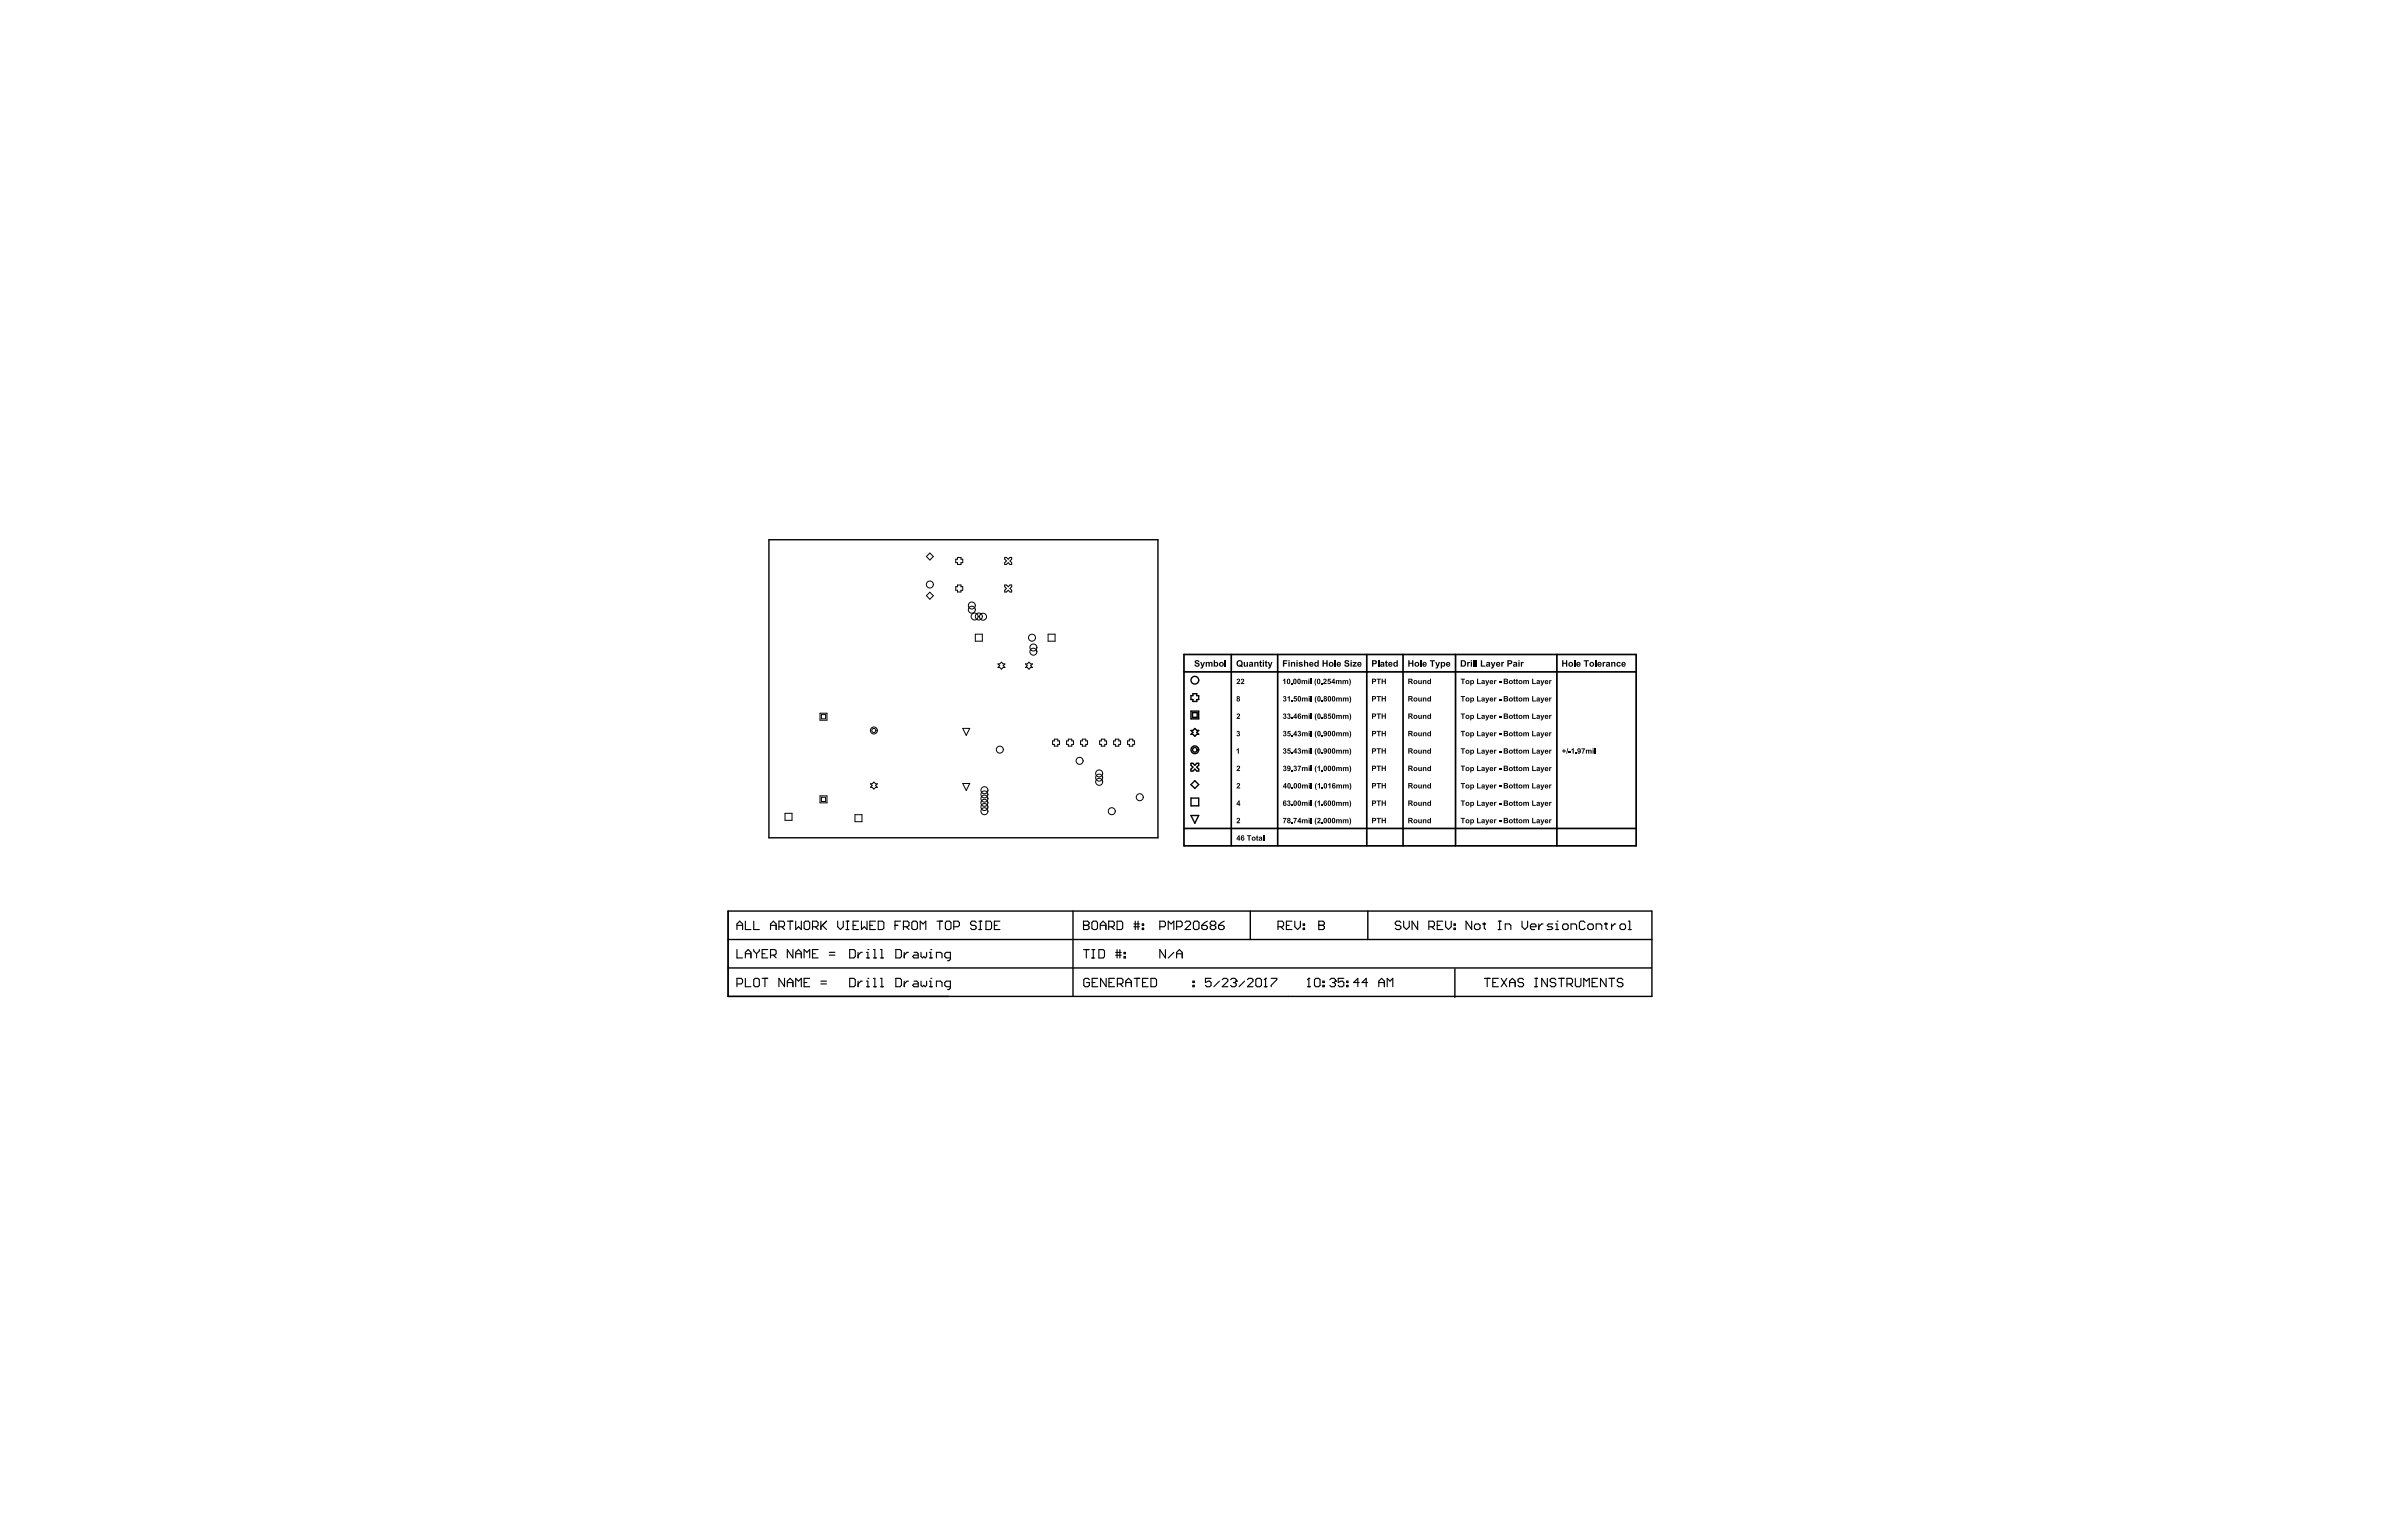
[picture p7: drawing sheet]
<svg xmlns="http://www.w3.org/2000/svg" width="432mm" height="279mm" viewBox="0 0 432 279" stroke-linecap="round" stroke-linejoin="round" font-family="sans-serif">
<g fill="none" stroke="#000" stroke-width=".25">
<path d="M139.4 97.9h70.5v54h-70.5zM215.9 138.4h.3l.4 .4 .3-.4h.4v.4l-.4 .3 .4 .4v.3h-.4l-.3-.3-.4 .3h-.3v-.3l.3-.4-.3-.3zM215.9 128.9h1.4v1.4h-1.4zM215.9 132.4h.3l.4-.3 .3 .3h.4l-.4 .4 .4 .3h-.4l-.3 .4-.4-.4h-.3l.3-.3zM216.2 129.2h.8v.9h-.8zM216.2 125.8h.7v.3h.4v.7h-.4v.4h-.7v-.4h-.3v-.7h.3zM215.9 144.7h1.4v1.4h-1.4zM215.9 147.9h1.4l-.7 1.4zM216.6 141.6l.7 .7-.7 .7-.7-.7zM132 165.2v15.5h167.5v-15.5h-167.5v15.5M132 175.5h167.4M132 170.3h167.5"/>
<path d="M194.5 165.2v15.5M226.6 165.2v5.1M248 165.2v5.1M263.7 175.7v5.1"/>
<circle cx="216.6" cy="135.9" r=".7"/>
<circle cx="216.6" cy="123.3" r=".7"/>
<circle cx="216.6" cy="135.9" r=".42"/>
</g>
<g fill="none" stroke="#000" stroke-width=".2">
<path d="M133.6 167.8h1M133.6 168.5v-1l.5-.5 .5 .5v1M133.6 172.2v1.5h1M133.6 178.4h.8l.2-.2v-.6l-.2-.2h-.8v1.5M135.1 167v1.5h1M135.1 173.7v-1l.5-.5 .5 .5v1M135.1 177.4v1.5h1M135.1 172.9h1M136.6 167v1.5h1M136.6 177.6l.3-.2h.5l.2 .2v1.1l-.2 .2h-.5l-.3-.2zM136.6 172.2v.2l.5 .5M137.1 172.9v.8"/>
<path d="M137.6 172.2v.2l-.5 .5M138.2 177.4h1M138.2 172.9h.5M138.7 177.4v1.5M139.2 172.2h-1v1.5h1M139.7 167.8h1M139.7 173.2h.7l.3-.3v-.5l-.3-.2h-.7v1.5M139.7 168.5v-1l.5-.5 .5 .5v1M140.2 173.2l.5 .5M141.2 168h.8l.2-.2v-.5l-.2-.3h-.8v1.5M141.7 168l.5 .5M142.2 177.4v1.5l-1-1.5v1.5"/>
<path d="M142.7 167h1M142.7 178.9v-1l.5-.5 .5 .5v1M142.7 178.2h1M143.2 167v1.5M143.7 172.2v1.5l-1-1.5v1.5M144.2 167v1.5l.6-.5 .5 .5v-1.5M144.2 173.7v-1l.6-.5 .5 .5v1M144.2 178.9v-1.5l.6 .5 .5-.5v1.5M144.2 172.9h1.1M145.8 178.2h.5M145.8 173.7v-1.5l.5 .5 .5-.5v1.5M146 167h.5l.3 .3v1l-.3 .2h-.5l-.2-.2v-1z"/>
<path d="M146.8 177.4h-1v1.5h1M147.3 168h.7l.3-.2v-.5l-.3-.3h-.7v1.5M147.3 172.9h.5M147.8 168l.5 .5M148.3 172.2h-1v1.5h1M148.8 178.4h1M148.8 177.9h1M148.8 167v1.5M149.1 167.8l.7 .7M149.8 167l-1 1M150.3 173.2h1M150.3 172.7h1"/>
<path d="M151.9 167v1l.5 .5 .5-.5v-1M153.4 168.5h.5M153.4 167h.5M153.6 167v1.5M154 177.4h.8l.2 .2v1.1l-.2 .2h-.8zM154 172.2h.8l.2 .2v1l-.2 .3h-.8zM154.6 167.8h.5M155.5 172.7v1M155.5 177.9v1M155.7 167h-1.1v1.5h1.1M156.2 167v1.5l.5-.5 .5 .5v-1.5M156.3 177.9h-.2l-.6 .5"/>
<path d="M156.3 172.7h-.2l-.6 .5M157.1 178.9h.5M157.1 177.9h.2v1M157.1 173.7h.5M157.1 172.7h.2v1M157.3 177.4h.1M157.3 172.2h.1M157.7 167.8h.5M158.3 177.4h.3v1.5M158.3 178.9h.5M158.3 173.7h.5M158.3 172.2h.3v1.5"/>
<path d="M158.7 167h-1v1.5h1M159.2 167h.8l.2 .3v1l-.2 .2h-.8zM159.6 177.4h.3v1.5M159.6 178.9h.5M159.6 173.7h.5M159.6 172.2h.3v1.5M162.2 167.8h.6M162.4 177.4h.8l.2 .2v1.1l-.2 .2h-.8zM162.4 172.2h.8l.2 .2v1l-.2 .3h-.8zM163.3 167h-1.1v1.5M163.8 168h.7l.3-.2v-.5l-.3-.3h-.7v1.5M163.9 172.7v1"/>
<path d="M163.9 177.9v1M164.3 168l.5 .5M164.7 177.9h-.3l-.5 .5M164.7 172.7h-.3l-.5 .5M165.5 167h.6l.2 .3v1l-.2 .2h-.6l-.2-.2v-1zM165.7 177.9h.5l.3 .3v.7h-.8l-.3-.2 .3-.3h.8M165.7 172.7h.5l.3 .2v.8h-.8l-.3-.3 .3-.2h.8M166.8 168.5v-1.5l.5 .5 .5-.5v1.5M167 172.7v.7l.2 .3 .3-.3 .2 .3 .3-.3v-.7M167 177.9v.8l.2 .2 .3-.2 .2 .2 .3-.2v-.8M168.5 178.9h.5M168.5 177.9h.2v1"/>
<path d="M168.5 173.7h.5M168.5 172.7h.2v1M168.7 177.4h.1M168.7 172.2h.1M169.7 178.9v-1h.8l.3 .3v.7M169.7 173.7v-1h.8l.3 .2v.8M169.9 167h1M170.4 167v1.5M171.4 167.3l.2-.3h.5l.3 .3v1l-.3 .2h-.5l-.2-.2zM172.3 178.9h-.8l-.2-.2v-.5l.2-.3h.8v1.3l-.3 .2h-.2M172.3 173.7h-.8l-.2-.3v-.5l.2-.2h.8v1.2l-.3 .3h-.2M172.9 168h.8l.2-.2v-.5l-.2-.3h-.8v1.5"/>
<path d="M177 167.3l-.3-.3h-.5l-.3 .3v.2l.3 .3h.5l.3 .2v.3l-.3 .2h-.5l-.3-.2M177.5 168.5h.5M177.5 167h.5M177.7 167v1.5M178.7 167h.8l.2 .3v1l-.2 .2h-.8zM180.3 167.8h.5M181.3 167h-1v1.5h1M196.4 167.8h.1M196.4 167h.8l.2 .3v.2l-.2 .3 .2 .2v.3l-.2 .2h-.8zM196.4 167.8h.8M196.4 172.2h1M196.9 172.2v1.5"/>
<path d="M197.5 177.6l-.3-.2h-.5l-.2 .2v1.1l.2 .2h.5l.3-.2v-.5h-.5M197.9 167.3l.3-.3h.5l.2 .3v1l-.2 .2h-.5l-.3-.2zM197.9 173.7h.5M197.9 172.2h.5M198 178.2h.5M198.2 172.2v1.5M199 177.4h-1v1.5h1M199.2 172.2h.8l.2 .2v1l-.2 .3h-.8zM199.5 167.8h1M199.5 168.5v-1l.5-.5 .5 .5v1M200.5 177.4v1.5l-1-1.5v1.5M201 168h.7l.3-.2v-.5l-.3-.3h-.7v1.5"/>
<path d="M201 178.2h.5M201.5 168l.5 .5M202 177.4h-1v1.5h1M202.2 172.7h1.1M202.2 173.2h1.1M202.5 167h.8l.2 .3v1l-.2 .2h-.8zM202.5 172.2v1.5M202.5 178.4h.8l.3-.2v-.6l-.3-.2h-.8v1.5M203 172.2v1.5M203.1 178.4l.5 .5M203.8 173.4h.2v.3h-.2zM203.8 172.7h.2v.2h-.2z"/>
<path d="M204.1 178.2h1M204.1 178.9v-1l.5-.5 .5 .5v1M205.5 167.5h1.1M205.5 168h1.1M205.6 177.4h1M205.8 167v1.5M206.1 177.4v1.5M206.3 167v1.5M207.1 168.3h.2v.2h-.2zM207.1 167.5h.2v.3h-.2zM207.1 178.2h.5M208.1 177.4h-1v1.5h1"/>
<path d="M208.6 177.4h.8l.2 .2v1.1l-.2 .2h-.8zM210.2 168h.8l.3-.2v-.5l-.3-.3h-.8v1.5M211.3 172.2v1.5l-1.1-1.5v1.5M211.8 168.5v-1.5l.5 .5 .5-.5v1.5M212.8 172.7l-1 1M213.3 168h.8l.2-.2v-.5l-.2-.3h-.8v1.5M213.3 173.7v-1l.5-.5 .5 .5v1M213.3 172.9h1M214.8 167.3l.3-.3h.5l.2 .3v.2l-1 1h1M216.2 178.7h.3v.2h-.3zM216.2 177.9h.3v.3h-.3zM216.3 167.3l.3-.3h.5l.3 .3v1l-.3 .2h-.5l-.3-.2z"/>
<path d="M217.9 167.8h.7l.3 .2v.3l-.3 .2h-.5l-.2-.2zM218.9 167l-.5 .3-.5 .5M219.5 177.4h-1v.8l.5-.3h.3l.2 .3v.5l-.2 .2h-.5l-.3-.2M219.6 167.8l-.2 .2v.3l.2 .2h.5l.3-.2v-.3l-.3-.2M219.6 167.8l-.2-.3v-.2l.2-.3h.5l.3 .3v.2l-.3 .3M219.6 167.8h.5M220.9 167.8h.8l.2 .2v.3l-.2 .2h-.5l-.3-.2zM221.1 177.9l-1.1 1M221.6 177.6l.2-.2h.5l.3 .2v.3l-1 1h1M221.9 167l-.5 .3-.5 .5M223.1 177.6l.2-.2h.5l.3 .2v.3M223.6 178.2h.2"/>
<path d="M223.8 178.2l.3 .2v.3l-.3 .2h-.5l-.2-.2M224.1 177.9h.1M224.1 177.9l-.3 .3M225.6 177.9l-1 1M226.1 177.6l.3-.2h.5l.2 .2v.3l-1 1h1M227.6 177.6l.3-.2h.5l.3 .2v1.1l-.3 .2h-.5l-.3-.2zM229.2 178.9h.5M229.4 177.4h.1M229.4 177.4v1.5M229.4 177.4l-.2 .2M230.4 177.4h1.1v.2l-1.1 1.1v.2M231.7 168h.7l.3-.2v-.5l-.3-.3h-.7v1.5"/>
<path d="M232.2 168l.5 .5M233.2 167.8h.5M234.2 167h-1v1.5h1M234.7 167v1l.5 .5 .5-.5v-1M236.2 168.3h.3v.2h-.3zM236.2 167.5h.3v.3h-.3zM237 178.9h.5M237.3 177.4h.1M237.3 177.4v1.5M237.3 177.4l-.3 .2M238.3 177.6l.2-.2h.5l.3 .2v1.1l-.3 .2h-.5l-.2-.2zM239.1 167.8h.1"/>
<path d="M239.1 167h.7l.3 .3v.2l-.3 .3 .3 .2v.3l-.3 .2h-.7zM239.1 167.8h.7M239.8 178.7h.3v.2h-.3zM239.8 177.9h.3v.3h-.3zM241.1 177.6l.2-.2h.5l.3 .2v.3M241.6 178.2h.2M241.8 178.2l.3 .2v.3l-.3 .2h-.5l-.2-.2M242.1 177.9h.1M242.1 177.9l-.3 .3M243.6 177.4h-1v.8l.5-.3h.3l.2 .3v.5l-.2 .2h-.6l-.2-.2M244.1 178.7h.3v.2h-.3zM244.1 177.9h.3v.3h-.3z"/>
<path d="M246.4 178.2h-1l.7-.8v1.5M247.9 178.2h-1l.8-.8v1.5M249.9 178.2h1.1M249.9 178.9v-1l.6-.5 .5 .5v1M251.5 178.9v-1.5l.5 .5 .5-.5v1.5M253.9 167.3l-.2-.3h-.5l-.3 .3v.2l.3 .3h.5l.2 .2v.3l-.2 .2h-.5l-.3-.2M254.5 167v1l.5 .5 .5-.5v-1M257 167v1.5l-1-1.5v1.5M259 168h.8l.2-.2v-.5l-.2-.3h-.8v1.5M259.5 168l.5 .5M260.5 167.8h.5M261.6 167h-1.1v1.5h1.1"/>
<path d="M262.1 167v1l.5 .5 .5-.5v-1M263.6 168.3h.2v.2h-.2zM263.6 167.5h.2v.3h-.2zM266.8 167v1.5l-1-1.5v1.5M267.5 167.5h.5l.3 .3v.5l-.3 .2h-.5l-.2-.2v-.5zM268.8 167.5h.5M269.1 167.3v1l.2 .2M269.1 177.4h1M269.6 177.4v1.5M270.6 178.2h.5M271.6 168.5h.5M271.6 167h.5"/>
<path d="M271.6 177.4h-1v1.5h1M271.9 167v1.5M272.1 177.4l1 1.5M272.9 168.5v-1h.7l.3 .3v.7M273.1 177.4l-1 1.5M273.7 178.2h1M273.7 178.9v-1l.5-.5 .5 .5v1M275.9 167v1l.5 .5 .5-.5v-1M276.2 177.6l-.3-.2h-.5l-.2 .2v.3l.2 .3h.5l.3 .2v.3l-.3 .2h-.5l-.2-.2M277.4 168h1v-.2l-.2-.3h-.5l-.3 .3v.5l.3 .2h.5M278.2 177.4h.5M278.2 178.9h.5"/>
<path d="M278.5 177.4v1.5M279 167.5v1M279.7 167.5h-.2l-.5 .5M280.5 177.4v1.5l-1-1.5v1.5M281.5 167.5h-.8l-.2 .3 .2 .2h.5l.3 .3-.3 .2h-.7M282 168.5h.5M282 167.5h.2v1M282 177.6l-.2-.2h-.5l-.3 .2v.3l.3 .3h.5l.2 .2v.3l-.2 .2h-.5l-.3-.2M282.2 167h.1M282.5 177.4h1M283 177.4v1.5M283.5 167.5h.5l.3 .3v.5l-.3 .2h-.5l-.2-.2v-.5z"/>
<path d="M284 178.4h.8l.3-.2v-.6l-.3-.2h-.8v1.5M284.6 178.4l.5 .5M284.8 168.5v-1h.7l.3 .3v.7M285.6 177.4v1.3l.2 .2h.5l.3-.2v-1.3M287.1 178.9v-1.5l.5 .5 .5-.5v1.5M287.3 167.3l-.2-.3h-.5l-.3 .3v1l.3 .2h.5l.2-.2M288.1 167.5h.5l.2 .3v.5l-.2 .2h-.5l-.3-.2v-.5zM288.6 178.2h.5M289.3 168.5v-1h.8l.3 .3v.7M289.6 177.4h-1v1.5h1M290.9 167.5h.5M291.1 167.3v1l.3 .2"/>
<path d="M291.1 177.4v1.5l-1-1.5v1.5M291.7 177.4h1M292.1 167.5v1M292.2 177.4v1.5M292.9 167.5h-.3l-.5 .5M293.9 167.5h.5l.3 .3v.5l-.3 .2h-.5l-.2-.2v-.5zM294.2 177.6l-.3-.2h-.5l-.2 .2v.3l.2 .3h.5l.3 .2v.3l-.3 .2h-.5l-.2-.2M295.2 168.5h.5M295.2 167h.2v1.5"/>
</g>
<g fill="none" stroke="#000" stroke-width=".18">
<path d="M168.6 107.4l.6 .6-.6 .6-.7-.6zM168.6 100.3l.6 .6-.6 .6-.7-.6zM173.6 101.1h.6v.3h.3v.6h-.3v.3h-.6v-.3h-.3v-.6h.3zM173.6 106.1h.6v.3h.3v.6h-.3v.3h-.6v-.3h-.3v-.6h.3zM176.8 115h1.3v1.3h-1.3zM182.1 106.1h.3l.4 .3 .3-.3h.3v.3l-.3 .3 .3 .3v.3h-.3l-.3-.3-.4 .3h-.3v-.3l.3-.3-.3-.3zM182.1 101.1h.3l.4 .3 .3-.3h.3v.3l-.3 .3 .3 .3v.3h-.3l-.3-.3-.4 .3h-.3v-.3l.3-.3-.3-.3zM190 115h1.3v1.3h-1.3zM148.6 129.3h1.3v1.3h-1.3zM148.9 129.6h.8v.7h-.8zM174.5 132.1h1.3l-.6 1.2zM180.9 120.4h.3l.3-.3 .4 .3h.3l-.3 .3 .3 .3h-.3l-.4 .3-.3-.3h-.3l.3-.3z"/>
<path d="M185.9 120.4h.3l.3-.3 .3 .3h.4l-.4 .3 .4 .3h-.4l-.3 .3-.3-.3h-.3l.3-.3zM191.1 134h.7v.3h.3v.7h-.3v.3h-.7v-.3h-.3v-.7h.3zM193.7 134h.6v.3h.3v.7h-.3v.3h-.6v-.3h-.4v-.7h.4zM196.2 134h.6v.3h.3v.7h-.3v.3h-.6v-.3h-.3v-.7h.3zM199.6 134h.7v.3h.3v.7h-.3v.3h-.7v-.3h-.3v-.7h.3zM202.2 134h.6v.3h.3v.7h-.3v.3h-.6v-.3h-.3v-.7h.3zM204.7 134h.7v.3h.3v.7h-.3v.3h-.7v-.3h-.3v-.7h.3zM142.3 147.5h1.3v1.2h-1.3zM148.6 144.3h1.3v1.3h-1.3zM148.9 144.6h.8v.7h-.8zM155 147.7h1.3v1.3h-1.3zM157.8 142.1h.3l.3-.3 .3 .3h.3l-.3 .3 .3 .4h-.3l-.3 .3-.3-.3h-.3l.3-.4z"/>
<path d="M174.5 142.1h1.3l-.6 1.2z"/>
<circle cx="168.6" cy="106" r=".63"/>
<circle cx="176.2" cy="110.6" r=".63"/>
<circle cx="176.2" cy="109.8" r=".63"/>
<circle cx="176.7" cy="111.8" r=".63"/>
<circle cx="177.4" cy="111.8" r=".63"/>
<circle cx="178.2" cy="111.8" r=".63"/>
<circle cx="187.1" cy="115.6" r=".63"/>
<circle cx="187.3" cy="118.2" r=".63"/>
<circle cx="187.3" cy="117.4" r=".63"/>
<circle cx="158.4" cy="132.5" r=".63"/>
<circle cx="158.4" cy="132.5" r=".38"/>
<circle cx="181.2" cy="135.9" r=".63"/>
<circle cx="195.7" cy="138" r=".63"/>
<circle cx="178.5" cy="146.3" r=".63"/>
<circle cx="178.5" cy="144" r=".63"/>
<circle cx="178.5" cy="143.3" r=".63"/>
<circle cx="178.5" cy="145.6" r=".63"/>
<circle cx="178.5" cy="144.8" r=".63"/>
<circle cx="178.5" cy="147.1" r=".63"/>
<circle cx="199.3" cy="140.2" r=".63"/>
<circle cx="199.3" cy="141.8" r=".63"/>
<circle cx="199.3" cy="141" r=".63"/>
<circle cx="201.5" cy="147.1" r=".63"/>
<circle cx="206.6" cy="144.5" r=".63"/>
</g>
<path d="M214.6 118.7h82v34.7h-82zM223.2 118.7v34.7M231.6 118.7v34.7M247.8 118.7v34.7M254.3 118.7v34.7M263.9 118.7v34.7M282.2 118.7v34.7M214.6 121.8h82M214.6 150.2h82" fill="none" stroke="#000" stroke-width=".3"/>
<g fill="#000">
<path d="M236.4 119.7h.2v.4l.3-.1 .2 .1v.8h-.2v-.6l-.1-.1-.2 .1v.6h-.2zM216.6 119.8l.4-.1 .4 .2v.1l-.2 .1-.2-.2-.2 .1 .6 .3 .1 .3-.2 .2-.3 .1-.4-.2-.1-.2h.2l.3 .2 .2-.2-.5-.3zM217.6 120h.2l.2 .6 .2-.6h.2l-.3 1.1-.2 .1h-.3v-.2l.3-.1zM218.6 120h.2v.1l.2-.1 .3 .1h.4l.1 .8h-.2v-.6l-.1-.1-.2 .1v.6h-.2l-.1-.7-.2 .1v.6h-.2zM222 119.7h.2v1.2h-.2zM224.2 132.6l.3-.1 .2 .2-.1 .3 .2 .2-.2 .3h-.2l-.2-.2 .1-.1 .2 .2 .1-.2-.2-.1 .1-.4-.3 .1zM224.1 135.9l.5-.2v.9h-.2v-.7l-.3 .2zM224.3 138.9l.2-.1 .3 .2v.2l-.4 .4h.4v.2h-.7l.5-.7-.1-.1-.3 .1zM224.3 129.4h.2l.3 .1v.3l-.4 .4h.4v.1h-.7l.5-.6-.1-.2-.3 .1zM224.2 123.1h.3l.3 .1v.3l-.4 .4h.4v.1h-.7l.5-.6-.1-.2-.3 .1zM225 123.1h.3l.2 .1v.3l-.3 .4h.4v.1h-.7l.5-.6-.2-.2-.3 .1zM225.5 120h.2v.6l.1 .1 .2-.1v-.6h.2v.9h-.2v-.1l-.2 .1-.3-.1z"/>
<path d="M227.4 120h.2v.2l.2-.2 .3 .1v.8h-.2v-.6l-.1-.1-.2 .1v.6h-.2zM228.4 119.9l.2-.2v.3h.2v.2h-.2v.4l.2 .3-.4-.1v-.6h-.1zM229.4 119.9l.2-.2v.3h.2v.2h-.2v.4l.2 .3-.4-.1v-.6h-.1zM229.8 120h.2l.2 .6 .2-.6h.3l-.4 1.1-.2 .1h-.2v-.2l.2-.1zM232.7 132.6l.2-.1 .2 .2-.1 .3 .2 .2-.2 .3h-.2l-.2-.2 .1-.1 .2 .2 .1-.2-.2-.1 .2-.4-.4 .1zM232.7 126.3l.2-.1 .2 .2-.1 .3 .2 .2-.2 .3h-.2l-.2-.2 .1-.1 .2 .1 .1-.1-.2-.2 .2-.3-.4 .1zM232.7 138.9l.2-.1 .2 .2-.1 .3 .2 .2-.2 .3h-.2l-.2-.2 .1-.1 .2 .2 .1-.2-.2-.1 .2-.4-.4 .1zM232.7 135.8l.2-.1 .2 .1-.1 .3 .2 .3-.2 .2h-.2l-.2-.1 .1-.1 .2 .1 .1-.1-.2-.2 .2-.3h-.4zM232.7 129.4h.2l.2 .1-.1 .3 .2 .3-.2 .2h-.2l-.2-.1 .1-.1 .2 .1 .1-.1-.2-.2 .2-.3h-.4zM232.6 119.7h.8v.2h-.6v.3h.5v.2h-.5v.5h-.2zM232.6 123.3l.4-.2v.9h-.2v-.7l-.2 .2zM233.4 129.4h.3l.2 .1-.1 .3 .2 .3-.2 .2h-.3l-.2-.1 .2-.1 .2 .1 .1-.1-.2-.2 .1-.3h-.4z"/>
<path d="M233.4 132.5h.5v.2h-.3v.2h.2l.2 .2-.1 .2-.2 .2h-.2l-.2-.2 .2-.1 .2 .2 .1-.2-.1-.2h-.3zM233.4 135.7h.5v.2h-.3v.1h.2l.2 .2-.1 .3-.2 .2-.2-.1-.2-.2h.2l.2 .1 .1-.1-.1-.2h-.3zM233.4 126.5l.4-.3v1h-.2v-.7l-.2 .1zM234.1 123.8h.2v.2h-.2zM234.1 133.3h.2v.2h-.2zM234.1 127h.2v.2h-.2zM234.1 139.6h.2v.2h-.2zM234.1 136.5h.2v.1h-.2zM234.1 130.2h.2v.1h-.2zM234.6 138.9l.2-.1 .2 .2-.1 .3 .2 .2-.2 .3h-.2l-.2-.2 .1-.1 .2 .2 .1-.2-.2-.1 .2-.4-.4 .1zM234.6 126.2h.5v.2h-.4v.2h.3l.1 .2v.2l-.2 .2h-.3l-.1-.2 .2-.1 .1 .2 .1-.2-.1-.2h-.3zM234 120h.2v.2l.3-.2 .2 .1 .1 .8h-.2l-.1-.6-.1-.1-.2 .1v.6h-.2z"/>
<path d="M235.3 132.6l.3-.1 .2 .2-.1 .3 .2 .2-.2 .3h-.3l-.2-.2 .2-.1 .2 .2 .1-.2-.2-.1 .1-.4-.4 .1zM235.3 135.8l.3-.1 .2 .1-.1 .3 .2 .3-.2 .2h-.3l-.2-.1 .2-.1 .2 .1 .1-.1-.2-.2 .1-.3h-.4zM235.2 138.8h.7l-.4 1h-.1v-.1l.2-.7h-.4zM235.5 120.1l.3-.1 .3 .1 .1 .1h-.6l.5 .3v.3l-.3 .1-.3-.1-.1-.2 .4 .1 .2-.1-.5-.2zM235.9 123.3l.2 .1 .8-.1 .1 .7h-.2l-.1-.5-.1 .1v.4h-.2l-.1-.5-.2 .1v.4h-.2zM236 132.8l.2 .1 .7-.1 .1 .7h-.1l-.1-.6-.2 .1v.5h-.2l-.1-.6-.1 .1v.5h-.2zM236 126.5l.2 .1 .7-.1 .1 .7h-.1l-.1-.6-.2 .1v.5h-.2l-.1-.6-.1 .1v.5h-.2zM236 139.1l.2 .1 .2-.1 .2 .1 .3-.1 .1 .7h-.1l-.1-.6-.2 .1v.5h-.2l-.1-.6-.1 .1v.5h-.2zM236 135.9l.2 .1h.7l.1 .6h-.1l-.1-.5-.2 .1v.4h-.2l-.1-.5-.1 .1v.4h-.2zM236 129.6l.2 .1 .2-.1 .2 .1h.3l.1 .6h-.1l-.1-.5-.2 .1v.4h-.2l-.1-.5-.1 .1v.4h-.2zM237.6 123.1h.1v.9h-.1zM237.6 132.5h.2v1h-.2z"/>
<path d="M237.6 126.2h.2v1h-.2zM237.6 138.8h.2v1h-.2zM237.6 135.7h.2v.9h-.2zM237.6 129.4h.2v.9h-.2zM238.5 123h.1l-.1 .7 .1 .6h-.1l-.2-.5zM238.5 132.5h.2l-.2 .6 .2 .7h-.2l-.2-.5zM238.5 126.2h.2l-.2 .6 .2 .7h-.2l-.2-.6zM238.5 135.7h.2l-.2 .6 .2 .6h-.2l-.2-.5zM238.5 129.3h.2l-.2 .7 .2 .6h-.2l-.2-.5zM238.8 139.1l.5-.3v1h-.2v-.7l-.3 .1zM239.5 123.8h.2v.2h-.2zM239.6 133.3h.2v.2h-.2z"/>
<path d="M239.6 127h.2v.2h-.2zM239.6 139.6h.2v.2h-.2zM239.6 136.5h.2v.1h-.2zM239.6 130.2h.2v.1h-.2zM239.7 119.7h.3v.5h.4v-.5h.3v1.2h-.3v-.5h-.4v.5h-.3zM239.9 123.1h.3l.2 .1 .1 .3-.4 .4h.4v.1h-.7l.5-.6-.1-.2-.3 .1zM240.7 123.1h.5v.1h-.3l-.1 .2h.3l.2 .2-.1 .3-.2 .1h-.2l-.2-.2h.2l.2 .1 .1-.2-.1-.2-.4 .1zM240.8 129.4h.5v.2h-.4v.1h.3l.1 .2v.3l-.2 .1h-.3l-.1-.2h.2l.1 .1 .1-.1-.1-.3-.3 .1zM241.9 119.7h.2v1.2h-.2zM242.2 123.3l.1 .1 .8-.1 .1 .7h-.2l-.1-.5-.1 .1v.4h-.2l-.1-.5-.1 .1-.1 .4h-.1zM242.2 132.8l.2 .1 .8-.1 .1 .7h-.2l-.1-.6-.2 .1v.5h-.2v-.6l-.2 .1v.5h-.2zM242.2 126.5l.2 .1 .8-.1 .1 .7h-.2l-.1-.6-.2 .1v.5h-.2v-.6l-.2 .1v.5h-.2z"/>
<path d="M242.2 139.1l.2 .1 .2-.1 .2 .1 .4-.1 .1 .7h-.2l-.1-.6-.2 .1v.5h-.2v-.6l-.2 .1v.5h-.2zM242.2 135.9l.2 .1h.8l.1 .6h-.2l-.1-.5-.2 .1v.4h-.2v-.5l-.2 .1v.4h-.2zM242.2 129.6l.2 .1h.8l.1 .6h-.2l-.1-.5-.2 .1v.4h-.2v-.5l-.2 .1v.4h-.2zM243.4 123.3l.1 .1 .8-.1 .1 .7h-.2l-.1-.5-.1 .1v.4h-.2l-.1-.5-.1 .1v.4h-.2zM243.4 132.8l.2 .1 .8-.1 .1 .7h-.2l-.1-.6-.1 .1-.1 .5h-.1l-.1-.6-.2 .1v.5h-.2zM243.4 126.5l.2 .1 .8-.1 .1 .7h-.2l-.1-.6-.1 .1-.1 .5h-.1l-.1-.6-.2 .1v.5h-.2zM243.4 139.1l.2 .1 .2-.1 .2 .1 .4-.1 .1 .7h-.2l-.1-.6-.1 .1-.1 .5h-.1l-.1-.6-.2 .1v.5h-.2zM243.4 135.9l.2 .1h.8l.1 .6h-.2l-.1-.5-.1 .1-.1 .4h-.1l-.1-.5-.2 .1v.4h-.2zM243.4 129.6l.2 .1 .2-.1 .2 .1h.4l.1 .6h-.2l-.1-.5-.1 .1-.1 .4h-.1l-.1-.5-.2 .1v.4h-.2zM243.8 119.8l.4-.1 .3 .2 .1 .1-.2 .1-.2-.2-.3 .1 .7 .4v.2l-.2 .2-.3 .1-.4-.2v-.2h.2l.2 .2 .3-.2-.6-.3zM244.5 123l.2 .1 .2 .5-.2 .7h-.2l.2-.6zM244.6 132.5h.1l.2 .5-.2 .8h-.1l.2-.7z"/>
<path d="M244.6 126.2h.1l.2 .5-.2 .8h-.1l.2-.7zM244.6 135.7h.1l.2 .5-.2 .7h-.1l.2-.6zM244.6 129.3l.1 .1 .2 .5-.2 .7h-.1l.2-.6zM245.2 120h.7l-.4 .7h.4v.2h-.7v-.2l.4-.5h-.4zM249.8 119.7h.2v1.2h-.2zM249.6 138.8h.7v.2h-.3v.8h-.2v-.8h-.2zM249.6 132.5h.7v.2h-.3v.8h-.2v-.8h-.2zM249.6 126.2h.7v.2h-.3v.8h-.2v-.8h-.2zM249.6 135.7h.7v.1h-.3v.8h-.2v-.8h-.2zM249.6 129.4h.7v.1h-.3v.8h-.2v-.8h-.2zM249.6 123.1h.7v.1h-.3v.8h-.2v-.8h-.2zM250.5 138.8h.1v.4h.4v-.4h.2v1h-.2v-.4h-.4v.4h-.1z"/>
<path d="M250.5 132.5h.1v.4h.4v-.4h.2v1h-.2v-.4h-.4v.4h-.1zM250.5 126.2h.1v.4h.4v-.4h.2v1h-.2v-.4h-.4v.4h-.1zM250.5 135.7h.1v.4h.4v-.4h.2v.9h-.2v-.4h-.4v.4h-.1zM250.5 129.4h.1v.3h.4v-.3h.2v.9h-.2v-.4h-.4v.4h-.1zM250.5 123.1h.1v.3h.4v-.3h.2v.9h-.2v-.4h-.4v.4h-.1zM251.2 119.9l.2-.2v.3h.2v.2h-.2v.4l.2 .3-.4-.1v-.6h-.1zM255.3 119.7h.2v.5h.5v-.5h.2v1.2h-.2v-.5h-.5v.5h-.2zM257.5 119.7h.2v1.2h-.2zM257.1 139.1h.2v.5l.1 .1 .1-.1v-.5h.2v.7h-.5zM257.1 132.8h.2v.5l.1 .1 .1-.1v-.5h.2v.7l-.5-.1zM257.1 126.5h.2v.5l.1 .1 .1-.1v-.5h.2v.7l-.5-.1zM257.1 135.9h.2v.6h.1l.1-.1v-.5h.2v.7h-.5z"/>
<path d="M257.1 129.6h.2v.5l.1 .1 .1-.1v-.5h.2v.7h-.5zM257.1 123.3h.2v.5l.1 .1 .1-.1v-.5h.2v.7h-.5zM257.9 139.1h.6l.1 .7h-.2l-.1-.6-.2 .1v.5h-.2zM257.9 132.8h.6l.1 .7h-.2l-.1-.6-.2 .1v.5h-.2zM257.9 126.5h.6l.1 .7h-.2l-.1-.6-.2 .1v.5h-.2zM257.9 135.9l.6 .1 .1 .6h-.2l-.1-.5-.2 .1v.4h-.2zM257.9 129.6l.6 .1 .1 .6h-.2l-.1-.5-.2 .1v.4h-.2zM257.9 123.3l.6 .1 .1 .6h-.2l-.1-.5-.2 .1v.4h-.2zM259.2 119.7h.9v.2h-.3v1h-.3v-1h-.3zM260.2 120h.2l.2 .6 .2-.6h.2l-.3 1.1-.2 .1h-.3v-.2l.3-.1zM264.8 132.5h.8v.2h-.3v.8h-.2v-.8h-.3zM264.8 126.2h.8v.2h-.3v.8h-.2v-.8h-.3z"/>
<path d="M264.8 138.8h.8v.2h-.3v.8h-.2v-.8h-.3zM264.8 135.7h.8v.1h-.3v.8h-.2v-.8h-.3zM264.8 129.4h.8v.1h-.3v.8h-.2v-.8h-.3zM264.8 123.1h.8v.1h-.3v.8h-.2v-.8h-.3zM266 120h.2v.2l.3-.1-.1 .1-.2 .1v.6h-.2zM267.1 119.7h.2v1.2h-.2zM267.5 119.7h.2v1.2h-.2zM267.7 132.5h.2v.8h.5v.2h-.7zM267.7 126.2h.2v.8h.5v.2h-.7zM267.7 138.8h.2v.8h.5v.2h-.7zM267.7 135.7h.2v.8h.5v.1h-.7zM267.7 129.4h.2v.8h.5v.1h-.7z"/>
<path d="M267.7 123.1h.2v.8h.5v.1h-.7zM268.4 119.7h.3v1h.6v.2h-.9zM269.2 132.8h.2l.2 .5 .2-.5h.2l-.5 1h-.2v-.2l.2-.1zM269.2 126.5h.2l.2 .5 .2-.5h.2l-.5 1h-.2v-.2l.2-.1zM269.2 139.1h.2l.2 .5 .2-.5h.2l-.5 1h-.2v-.2l.2-.1zM269.2 135.9h.2l.2 .5 .2-.5h.2l-.5 1h-.2v-.1l.2-.1zM269.2 129.6h.2l.2 .5 .2-.5h.2l-.5 1h-.2v-.1l.2-.2zM269.2 123.3h.2l.2 .5 .2-.5h.2l-.5 1h-.2v-.1l.2-.2zM270.2 120h.3l.2 .6 .2-.6h.2l-.4 1.1-.2 .1h-.2v-.2l.3-.1zM270.8 132.8l.2 .1 .3-.1-.3 .2v.5h-.2zM270.8 126.5l.2 .1 .3-.1-.3 .2v.5h-.2zM270.8 139.1l.2 .1 .3-.1-.3 .2v.5h-.2z"/>
<path d="M270.8 135.9l.2 .1h.3l-.3 .2v.4h-.2zM270.8 129.6l.2 .1h.3l-.3 .2v.4h-.2zM270.8 123.3l.2 .1 .3-.1-.3 .3v.4h-.2zM271.7 133h.4v.2h-.4zM271.7 126.7h.4v.2h-.4zM271.7 139.4h.4v.1h-.4zM271.7 136.2h.4v.2h-.4zM271.7 129.9h.4v.2h-.4zM271.7 123.6h.4v.2h-.4zM272.1 120h.3v.2l.3-.1-.1 .1-.2 .1v.6h-.3zM274.4 132.6l.2-.1v.3h.1l-.1 .5 .1 .2-.3-.1-.1-.5zM274.4 126.3l.2-.1v.3h.1l-.1 .5 .1 .2-.3-.1-.1-.5z"/>
<path d="M274.4 139l.2-.2v.3h.1l-.1 .5 .1 .2-.3-.1-.1-.5zM274.4 135.8l.2-.1v.2h.1l-.1 .5 .1 .2h-.3l-.1-.5zM274.4 129.5l.2-.1v.2h.1l-.1 .5 .1 .2h-.3l-.1-.5zM274.4 123.2l.2-.1v.2h.1l-.1 .5 .1 .2h-.3l-.1-.5zM274.9 132.6l.2-.1v.3h.1l-.1 .5 .1 .2-.3-.1-.1-.5zM274.9 126.3l.2-.1v.3h.1l-.1 .5 .1 .2-.3-.1-.1-.5zM274.9 139l.2-.2v.3h.1l-.1 .5 .1 .2-.3-.1-.1-.5zM274.9 135.8l.2-.1v.2h.1l-.1 .5 .1 .2h-.3l-.1-.5zM274.9 129.5l.2-.1v.2h.1l-.1 .5 .1 .2h-.3l-.1-.5zM274.9 123.2l.2-.1v.2h.1l-.1 .5 .1 .2h-.3l-.1-.5zM275.7 120h.2v.2l.3-.1v.1l-.3 .1v.6h-.2zM276.1 132.8l.2 .1 .8-.1 .1 .7h-.2l-.1-.6-.1 .1-.1 .5h-.1l-.1-.6-.2 .1v.5h-.2z"/>
<path d="M276.1 126.5l.2 .1 .8-.1 .1 .7h-.2l-.1-.6-.1 .1-.1 .5h-.1l-.1-.6-.2 .1v.5h-.2zM276.1 139.1l.2 .1 .2-.1 .2 .1 .4-.1 .1 .7h-.2l-.1-.6-.1 .1-.1 .5h-.1l-.1-.6-.2 .1v.5h-.2zM276.1 135.9l.2 .1h.8l.1 .6h-.2l-.1-.5-.1 .1-.1 .4h-.1l-.1-.5-.2 .1v.4h-.2zM276.1 129.6l.2 .1 .2-.1 .2 .1h.4l.1 .6h-.2l-.1-.5-.1 .1-.1 .4h-.1l-.1-.5-.2 .1v.4h-.2zM276.1 123.3l.2 .1 .8-.1 .1 .7h-.2l-.1-.5-.1 .1-.1 .4h-.1l-.1-.5-.2 .1v.4h-.2zM277.7 132.5h.2v.8h.5v.2h-.7zM277.7 126.2h.2v.8h.5v.2h-.7zM277.7 138.8h.2v.8h.5v.2h-.7zM277.7 135.7h.2v.8h.5v.1h-.7zM277.7 129.4h.2v.8h.5v.1h-.7zM277.7 123.1h.2v.8h.5v.1h-.7zM279.2 132.8h.2l.2 .5 .2-.5h.2l-.5 1h-.2v-.2l.2-.1z"/>
<path d="M279.2 126.5h.2l.2 .5 .2-.5h.2l-.5 1h-.2v-.2l.2-.1zM279.2 139.1h.2l.2 .5 .2-.5h.2l-.5 1h-.2v-.2l.2-.1zM279.2 135.9h.2l.2 .5 .2-.5h.2l-.5 1h-.2v-.1l.2-.1zM279.2 129.6h.2l.2 .5 .2-.5h.2l-.5 1h-.2v-.1l.2-.2zM279.2 123.3h.2l.2 .5 .2-.5h.2l-.5 1h-.2v-.1l.2-.2zM280.8 132.8l.2 .1 .3-.1-.3 .2v.5h-.2zM280.8 126.5l.2 .1 .3-.1-.3 .2v.5h-.2zM280.8 139.1l.2 .1 .3-.1-.3 .2v.5h-.2zM280.8 135.9l.2 .1h.3l-.3 .2v.4h-.2zM280.8 129.6l.2 .1h.3l-.3 .2v.4h-.2zM280.8 123.3l.2 .1 .3-.1-.3 .3v.4h-.2zM283.2 119.7h.2v.5h.5v-.5h.2v1.2h-.2v-.5h-.5v.5h-.2z"/>
<path d="M283.2 136.1h.2v-.3h.2v.3h.3v.2h-.3v.2h-.2v-.2h-.2zM284.2 135.7h.1l-.2 1h-.2zM284.4 136.2h.3v.2h-.3zM284.9 135.9l.4-.2v.9h-.2v-.7l-.2 .2zM285.3 119.7h.3v1.2h-.3zM285.6 136.5h.2v.1h-.2zM286.7 135.7h.6l-.3 .9h-.2v-.1l.3-.6h-.4zM287.1 119.7h.9v.2h-.3v1h-.3v-1h-.3zM287.5 135.9l.2 .1h.7l.1 .6h-.2l-.1-.5-.1 .1v.4h-.2l-.1-.5-.1 .1v.4h-.2zM289.1 135.7h.2v.9h-.2zM289.2 119.7h.2v1.2h-.2zM290.5 120h.2v.2l.4-.1-.1 .1-.2 .1-.1 .6h-.2z"/>
<path d="M292.1 120h.2v.2l.2-.2 .3 .1v.8h-.2v-.6l-.1-.1-.2 .1v.6h-.2zM293.1 120.1l.3-.1 .3 .1 .1 .2-.4-.1-.1 .2 .1 .3 .4-.1-.1 .2-.3 .1-.3-.1-.1-.4zM224.3 148.4l.2-.1 .3 .1v.3l-.4 .4h.4v.2h-.7l.5-.7-.1-.2-.3 .2zM224.3 142.1l.2-.1 .3 .1v.3l-.4 .4h.4v.2h-.7l.5-.7-.1-.2-.3 .2zM226 151.4h.8v.2h-.3v.8h-.2v-.8h-.3zM227.8 151.6l.2-.1v.2h.1l-.1 .5 .1 .2-.3-.1-.1-.4zM229 151.4h.2v1h-.2zM232.6 148.3h.6l-.3 1-.2-.1 .3-.7h-.4zM233.4 145.2l.3-.1 .2 .2-.1 .3 .2 .3-.2 .2h-.3l-.2-.2 .2-.1 .2 .2 .1-.2-.2-.1 .1-.4-.4 .1zM234.1 149.1h.2v.2h-.2zM234.1 145.9h.2v.2h-.2zM234.2 142.8h.1v.2h-.1z"/>
<path d="M234.5 148.3h.6l-.3 1-.2-.1 .3-.7h-.4zM236 148.6l.2 .1 .7-.1 .1 .7h-.1l-.1-.6-.2 .1v.5h-.2l-.1-.6-.1 .1v.5h-.2zM236 145.4l.2 .1 .7-.1 .1 .7h-.1l-.1-.6-.2 .1v.5h-.2l-.1-.6-.1 .1v.5h-.2zM236 142.3h.2h.8l.1 .7h-.2l-.1-.6-.1 .1-.1 .5h-.1l-.1-.6-.2 .1v.5h-.2zM237.6 148.3h.2v1h-.2zM237.6 145.1h.2v1h-.2zM237.6 142h.2v1h-.2zM238.5 148.3h.2l-.2 .6 .2 .7h-.2l-.2-.6zM238.5 145.1h.2l-.2 .7 .2 .6h-.2l-.2-.5zM238.5 138.8h.2l-.2 .7 .2 .6h-.2l-.2-.5zM238.6 142h.1l-.2 .6 .2 .6h-.1l-.2-.5zM238.8 145.4l.4-.3v1h-.1v-.7l-.3 .1z"/>
<path d="M238.9 142.2l.4-.2v1h-.2v-.7l-.2 .1zM238.9 148.4l.2-.1 .3 .1v.3l-.4 .4h.4v.2h-.7l.5-.7-.1-.2-.3 .2zM239.6 149.1h.2v.2h-.2zM239.6 145.9h.2v.2h-.2zM239.6 142.8h.2v.2h-.2zM240.7 142.2l.5-.2v1h-.2v-.7l-.3 .1zM242.2 148.6l.2 .1 .7-.1 .1 .7h-.1l-.1-.6-.2 .1v.5h-.2l-.1-.6-.1 .1v.5h-.2zM242.2 145.4l.2 .1 .7-.1 .1 .7h-.1l-.1-.6-.2 .1v.5h-.2l-.1-.6-.1 .1v.5h-.2zM242.2 142.3h.2h.8l.1 .7h-.2l-.1-.6-.1 .1v.5h-.2l-.1-.6-.2 .1v.5h-.2zM243.4 148.6l.2 .1 .8-.1 .1 .7h-.2l-.1-.6-.2 .1v.5h-.2v-.6l-.2 .1v.5h-.2zM243.4 145.4l.2 .1 .8-.1 .1 .7h-.2l-.1-.6-.2 .1v.5h-.2v-.6l-.2 .1v.5h-.2zM243.5 142.3h.1h.8l.1 .7h-.2l-.1-.6-.1 .1v.5h-.2l-.1-.6-.2 .1v.5h-.1z"/>
<path d="M244.6 148.3h.1l.2 .5-.2 .8h-.1l.1-.7zM244.6 145.1l.1 .1 .2 .4-.2 .8h-.1l.1-.7zM244.6 138.8l.1 .1 .2 .4-.2 .8h-.1l.2-.7zM244.6 142h.2l.2 .5-.2 .7h-.2l.2-.6zM249.6 148.3h.7v.2h-.3v.8h-.2v-.8h-.2zM249.6 145.1h.7v.2h-.3v.8h-.2v-.8h-.2zM249.6 142h.7v.1h-.3v.9h-.2v-.9h-.2zM250.5 148.3h.1v.4h.4v-.4h.2v1h-.2v-.5h-.4v.5h-.1zM250.5 145.1h.1v.4h.4v-.4h.2v1h-.2v-.4h-.4v.4h-.1zM250.5 142h.1v.4h.4v-.4h.2v1h-.2v-.5h-.4v.5h-.1zM257.1 148.6h.2v.5h.1l.1-.1v-.4h.2v.7l-.5-.1zM257.1 145.4h.2v.5l.1 .1 .1-.1v-.5h.2v.7h-.5z"/>
<path d="M257.1 142.3h.2v.5h.1l.1-.1v-.4h.2v.7l-.5-.1zM257.9 148.6h.6l.1 .7h-.2l-.1-.6-.2 .1v.5h-.2zM257.9 145.4l.6 .1 .1 .6h-.2l-.1-.6-.2 .1v.5h-.2zM257.9 142.3h.6l.1 .7h-.2l-.1-.6-.2 .1v.5h-.2zM264.8 148.3h.8v.2h-.3v.8h-.2v-.8h-.3zM264.8 145.1h.8v.2h-.3v.8h-.2v-.8h-.3zM264.8 142h.8v.1h-.3v.9h-.2v-.9h-.3zM267.7 148.3h.2v.8h.5v.2h-.7zM267.7 145.1h.2v.8h.5v.2h-.7zM267.7 142h.2v.8h.5v.2h-.7zM269.2 148.6h.2l.2 .5 .2-.5h.2l-.5 .9h-.2v-.1l.2-.1zM269.2 145.4h.2l.2 .5 .2-.5h.2l-.5 1h-.2v-.2l.2-.1z"/>
<path d="M269.2 142.3h.2l.2 .5 .2-.5h.2l-.5 .9h-.2v-.1l.2-.1zM270.8 148.6l.2 .1 .3-.1-.3 .2v.5h-.2zM270.8 145.4l.2 .1 .3-.1-.3 .2v.5h-.2zM270.8 142.3l.2 .1 .3-.1-.3 .2v.5h-.2zM271.7 148.8h.4v.2h-.4zM271.7 145.7h.4v.2h-.4zM271.7 142.5h.4v.2h-.4zM274.4 148.4l.2-.1v.3h.1l-.1 .4 .1 .3-.3-.1-.1-.5zM274.4 145.3l.2-.1v.2h.1l-.1 .5 .1 .2-.3-.1-.1-.4zM274.4 142.1l.2-.1v.3h.1l-.1 .4 .1 .2h-.3l-.1-.5zM274.9 148.4l.2-.1v.3h.1l-.1 .4 .1 .3-.3-.1-.1-.5zM274.9 145.3l.2-.1v.2h.1l-.1 .5 .1 .2-.3-.1-.1-.4z"/>
<path d="M274.9 142.1l.2-.1v.3h.1l-.1 .4 .1 .2h-.3l-.1-.5zM276.1 148.6l.2 .1 .8-.1 .1 .7h-.2l-.1-.6-.1 .1-.1 .5h-.1l-.1-.6-.2 .1v.5h-.2zM276.1 145.4l.2 .1 .8-.1 .1 .7h-.2l-.1-.6-.1 .1-.1 .5h-.1l-.1-.6-.2 .1v.5h-.2zM276.1 142.3h.2h.8l.1 .7h-.2l-.1-.6-.1 .1-.1 .5h-.1l-.1-.6-.2 .1v.5h-.2zM277.7 148.3h.2v.8h.5v.2h-.7zM277.7 145.1h.2v.8h.5v.2h-.7zM277.7 142h.2v.8h.5v.2h-.7zM279.2 148.6h.2l.2 .5 .2-.5h.2l-.5 .9h-.2v-.1l.2-.1zM279.2 145.4h.2l.2 .5 .2-.5h.2l-.5 1h-.2v-.2l.2-.1zM279.2 142.3h.2l.2 .5 .2-.5h.2l-.5 .9h-.2v-.1l.2-.1zM280.8 148.6l.2 .1 .3-.1-.3 .2v.5h-.2zM280.8 145.4l.2 .1 .3-.1-.3 .2v.5h-.2z"/>
<path d="M280.8 142.3l.2 .1 .3-.1-.3 .2v.5h-.2z"/>
<path d="M228.9 119.7h.2v.2h-.2zM228.9 120h.2v.9h-.2z"/>
<path d="M233.6 119.7h.2v.2h-.2zM233.6 120h.2v.9h-.2z"/>
<path d="M235 119.7h.2v.2h-.2zM235 120h.2v.9h-.2z"/>
<path d="M244.8 119.7h.2v.2h-.2zM244.8 120h.2v.9h-.2z"/>
<path d="M264.8 119.7h.6l.3 .2 .1 .5-.2 .4-.8 .1zM265 119.9v.8h.4l.1-.7z"/>
<path d="M266.6 119.7h.2v.2h-.2zM266.6 120h.2v.9h-.2z"/>
<path d="M275.2 119.7h.3v.2h-.3zM275.2 120h.3v.9h-.3z"/>
<path d="M220 119.7h.2v.4l.3-.1 .3 .2v.4l-.2 .3-.4-.1v.1h-.2zM220.3 120.2v.4l.2 .1 .1-.4z"/>
<path d="M221 120.5a.45 .45 0 0 1 .9 0 .45 .45 0 0 1-.9 0zM221.2 120.5a.25 .25 0 0 0 .5 0 .25 .25 0 0 0-.5 0z"/>
<path d="M224.2 126.3l.3-.1 .2 .2-.1 .3 .2 .2-.2 .3h-.2l-.2-.2 .1-.3-.1-.2zM224.3 126.5a.15 .15 0 0 0 .3 0 .15 .15 0 0 0-.3 0zM224.3 126.9a.15 .15 0 0 0 .3 0 .15 .15 0 0 0-.3 0z"/>
<path d="M224.3 119.8l.4-.1 .4 .2 .2 .3-.2 .5 .2 .1-.1 .2-.9-.3-.2-.4zM224.5 120l-.1 .5 .4 .2-.1-.1v-.1h.3v-.4l-.2-.2z"/>
<path d="M226.5 120.1h.6l.1 .8-.7-.1-.1-.3 .5-.2-.1-.1-.4 .1zM226.6 120.6a.2 .2 0 0 0 .4 0 .2 .2 0 0 0-.4 0z"/>
<path d="M233.4 138.9l.3-.1 .2 .3v.5l-.2 .2-.4-.2 .4 .1 .1-.3-.2 .1-.2-.1zM233.4 139.1a.2 .2 0 0 0 .4 0 .2 .2 0 0 0-.4 0z"/>
<path d="M233.4 123.1h.3l.2 .2v.5l-.2 .2h-.3l-.1-.2zM233.5 123.2v.5l.1 .2 .1-.5z"/>
<path d="M234.5 123.1h.3l.2 .2v.5l-.2 .2h-.2l-.2-.2zM234.7 123.2l-.1 .5 .1 .2 .1-.5z"/>
<path d="M234.9 132.5h.1v.6h.1l-.1 .4h-.2v-.2h-.4zM234.8 132.8l-.2 .3h.2z"/>
<path d="M234.9 135.7h.1v.6h.1l-.1 .3h-.2v-.1h-.4zM234.8 136l-.2 .3h.2z"/>
<path d="M234.9 129.4h.1v.6h.1l-.1 .3h-.2v-.2h-.4zM234.8 129.6l-.2 .4h.2z"/>
<path d="M235.3 123.1h.2l.2 .1 .1 .5-.2 .3-.4-.1zM235.4 123.2v.5l.1 .2 .1-.5z"/>
<path d="M235.3 126.3l.3-.1 .2 .2v.5l-.1 .3-.4-.2zM235.5 126.4l-.1 .5 .1 .1 .1-.5z"/>
<path d="M235.3 129.5l.3-.1 .2 .1-.1 .1-.2-.1-.1 .2 .4 .2 .1 .3-.2 .1h-.2l-.2-.1zM235.4 130a.2 .2 0 0 0 .4 0 .2 .2 0 0 0-.4 0z"/>
<path d="M237.2 123.1h.2v.1h-.2zM237.2 123.3h.2v.7h-.2z"/>
<path d="M237.2 132.5h.2v.2h-.2zM237.2 132.8h.2v.7h-.2z"/>
<path d="M237.2 126.2h.2v.2h-.2zM237.2 126.5h.2v.7h-.2z"/>
<path d="M237.2 138.8h.2v.2h-.2zM237.2 139.1h.2v.7h-.2z"/>
<path d="M237.2 135.7h.2v.1h-.2zM237.2 135.9h.2v.7h-.2z"/>
<path d="M237.2 129.4h.2v.1h-.2zM237.2 129.6h.2v.7h-.2z"/>
<path d="M237.4 120.1l.3-.1 .3 .1 .1 .4h-.6l.2 .2 .4-.1-.2 .2-.2 .1-.3-.1-.1-.4zM237.6 120.2l-.1 .2h.4l-.1-.2z"/>
<path d="M238.8 123.1h.3l.2 .1v.5l-.1 .3-.4-.1zM239 123.2l-.1 .5 .1 .2 .2-.5z"/>
<path d="M238.3 120.1l.3-.1 .2 .1v-.4h.3v1.2h-.2v-.1l-.3 .1-.3-.1-.1-.3zM238.5 120.2v.4l.2 .1 .1-.4z"/>
<path d="M238.9 132.6l.2-.1 .3 .2v.5l-.2 .3-.4-.2zM239 132.7v.5l.1 .2 .1-.6z"/>
<path d="M238.9 126.3l.2-.1 .3 .2v.5l-.2 .3-.4-.2zM239 126.4v.5l.1 .1 .1-.5z"/>
<path d="M238.9 135.8l.2-.1 .3 .1v.6l-.2 .2-.4-.1zM239 135.8v.6l.1 .1 .1-.5z"/>
<path d="M238.9 129.5l.3-.1 .2 .2v.5l-.2 .2-.4-.1zM239 129.5v.6l.1 .1 .1-.5z"/>
<path d="M240 132.6l.3-.1 .2 .3v.5l-.2 .2-.4-.2h.4l.1-.2-.2 .1-.2-.1zM240 132.8a.16 .16 0 0 0 .3 0 .16 .16 0 0 0-.3 0z"/>
<path d="M240 135.8l.3-.1 .2 .2v.5l-.2 .2-.4-.1h.4l.1-.3-.2 .1-.2-.1zM240 136a.16 .16 0 0 0 .3 0 .16 .16 0 0 0-.3 0z"/>
<path d="M240 126.3l.3-.1 .2 .2-.1 .3 .2 .2-.2 .3h-.3l-.2-.2 .2-.3-.2-.2zM240.1 126.5a.15 .15 0 0 0 .3 0 .15 .15 0 0 0-.3 0zM240.1 126.9a.15 .15 0 0 0 .3 0 .15 .15 0 0 0-.3 0z"/>
<path d="M240 129.4h.3l.2 .1-.1 .3 .2 .3-.2 .2h-.3l-.2-.1 .2-.4-.2-.2zM240.1 129.6a.15 .15 0 0 0 .3 0 .15 .15 0 0 0-.3 0zM240.1 130.1a.15 .15 0 0 0 .3 0 .15 .15 0 0 0-.3 0z"/>
<path d="M240 138.9l.3-.1 .2 .2v.6l-.2 .2-.3-.2zM240.2 139l-.1 .5 .1 .2 .1-.5z"/>
<path d="M240.9 120.5a.44 .44 0 0 1 .8 0 .44 .44 0 0 1-.8 0zM241.1 120.5a.25 .25 0 0 0 .5 0 .25 .25 0 0 0-.5 0z"/>
<path d="M240.8 132.6l.2-.1 .2 .2 .1 .5-.2 .3-.4-.2zM240.9 132.7v.5l.1 .2 .1-.6z"/>
<path d="M240.8 126.3l.3-.1 .2 .3v.5l-.2 .2h-.2l-.2-.2zM240.9 126.4v.5l.1 .1 .1-.5z"/>
<path d="M240.8 138.9l.3-.1 .2 .3v.5l-.2 .2h-.2l-.2-.2zM240.9 139v.5l.1 .2 .1-.5z"/>
<path d="M240.8 135.7h.3l.2 .2v.5l-.2 .3-.2-.1-.2-.2zM240.9 135.8v.6l.1 .1 .1-.5z"/>
<path d="M241.8 123.1h.1v.6h.1l-.1 .3h-.2v-.2h-.4zM241.7 123.3l-.2 .4h.2z"/>
<path d="M241.5 132.6l.3-.1 .2 .2v.5l-.1 .3-.4-.2zM241.7 132.7l-.1 .5 .2 .2 .1-.6z"/>
<path d="M241.5 126.3l.3-.1 .2 .3v.5l-.2 .2h-.2l-.1-.2zM241.7 126.4l-.1 .5 .2 .1 .1-.5z"/>
<path d="M241.5 138.9l.3-.1 .2 .3v.5l-.2 .2h-.2l-.1-.2zM241.7 139l-.1 .5 .2 .2 .1-.5z"/>
<path d="M241.5 135.7h.3l.2 .2v.5l-.2 .3-.2-.1-.1-.2zM241.7 135.8l-.1 .6 .2 .1 .1-.5z"/>
<path d="M241.5 129.4h.3l.2 .2v.5l-.2 .2h-.2l-.1-.2zM241.7 129.5l-.1 .6 .2 .1 .1-.5z"/>
<path d="M242.4 120.1l.3-.1 .3 .1 .1 .4h-.6l.2 .2 .4-.1-.2 .2-.2 .1-.3-.1-.1-.4zM242.6 120.2l-.1 .2h.4l-.1-.2z"/>
<path d="M246.1 120.1l.3-.1 .3 .1 .1 .4h-.5l.1 .2 .4-.1-.1 .2-.3 .1-.3-.1-.1-.4zM246.3 120.2v.2h.3l-.1-.2z"/>
<path d="M248.7 138.8h.6l.1 .3-.1 .3h-.4v.4h-.2zM248.9 139v.3l.3-.1v-.2z"/>
<path d="M248.7 132.5h.6l.1 .2-.1 .4h-.4v.4h-.2zM248.9 132.7v.3l.3-.1v-.2z"/>
<path d="M248.7 126.2h.6l.1 .2-.1 .4h-.4v.4h-.2zM248.9 126.4v.3l.3-.1v-.2z"/>
<path d="M248.7 135.7h.6l.1 .2-.1 .3-.4 .1v.3h-.2zM248.9 135.8v.3h.3v-.2z"/>
<path d="M248.7 129.4h.6l.1 .2-.1 .3-.4 .1v.3h-.2zM248.9 129.5v.3l.3-.1v-.1z"/>
<path d="M248.7 123.1h.6l.1 .2-.1 .3-.4 .1v.3h-.2zM248.9 123.2v.3l.3-.1v-.2z"/>
<path d="M248.7 119.7h.7l.2 .3-.1 .4h-.6v.5h-.2zM248.9 119.9v.3h.4v-.3z"/>
<path d="M250.3 120.1h.6l.1 .8-.7-.1-.1-.3 .5-.2-.1-.1-.4 .1zM250.4 120.6a.2 .2 0 0 0 .4 0 .2 .2 0 0 0-.4 0z"/>
<path d="M251.8 120.1l.2-.1 .3 .1 .1 .4h-.5l.1 .2 .4-.1-.1 .2-.3 .1-.3-.1-.1-.4zM251.9 120.2v.2h.3l-.1-.2z"/>
<path d="M252.7 120.1l.2-.1 .3 .1v-.4h.2v1.2h-.2v-.1l-.3 .1-.2-.1-.1-.3zM252.9 120.2l-.1 .4 .2 .1 .1-.4z"/>
<path d="M255.3 138.8l.7 .1 .1 .3-.3 .2 .4 .4h-.3l-.4-.4v.4h-.2zM255.5 139v.2h.4l-.1-.2z"/>
<path d="M255.3 132.5l.7 .1 .1 .3-.3 .2 .4 .4h-.3l-.4-.4v.4h-.2zM255.5 132.7v.2h.4l-.1-.2z"/>
<path d="M255.3 126.2l.7 .1 .1 .3-.3 .2 .4 .4h-.3l-.4-.4v.4h-.2zM255.5 126.4v.2h.4l-.1-.2z"/>
<path d="M255.3 135.7l.7 .1 .1 .3-.3 .1 .4 .4h-.3l-.4-.4v.4h-.2zM255.5 135.8v.3l.4-.1-.1-.1z"/>
<path d="M255.3 129.4l.7 .1 .1 .3-.3 .1 .4 .4h-.3l-.4-.4v.4h-.2zM255.5 129.5v.3l.4-.1-.1-.1z"/>
<path d="M255.3 123.1l.7 .1 .1 .3-.3 .1 .4 .4h-.3l-.4-.4v.4h-.2zM255.5 123.2v.3l.4-.1-.1-.2z"/>
<path d="M256.2 139.5a.4 .4 0 0 1 .8 0 .4 .4 0 0 1-.8 0zM256.4 139.5a.2 .2 0 0 0 .4 0 .2 .2 0 0 0-.4 0z"/>
<path d="M256.2 133.1a.4 .4 0 0 1 .8 0 .4 .4 0 0 1-.8 0zM256.4 133.2a.2 .2 0 0 0 .4 0 .2 .2 0 0 0-.4 0z"/>
<path d="M256.2 126.8a.4 .4 0 0 1 .8 0 .4 .4 0 0 1-.8 0zM256.4 126.8a.2 .2 0 0 0 .4 0 .2 .2 0 0 0-.4 0z"/>
<path d="M256.2 136.3a.4 .4 0 0 1 .8 0 .4 .4 0 0 1-.8 0zM256.4 136.3a.2 .2 0 0 0 .4 0 .2 .2 0 0 0-.4 0z"/>
<path d="M256.2 130a.4 .4 0 0 1 .8 0 .4 .4 0 0 1-.8 0zM256.4 130a.2 .2 0 0 0 .4 0 .2 .2 0 0 0-.4 0z"/>
<path d="M256.2 123.7a.4 .4 0 0 1 .8 0 .4 .4 0 0 1-.8 0zM256.4 123.7a.2 .2 0 0 0 .4 0 .2 .2 0 0 0-.4 0z"/>
<path d="M256.4 120.5a.45 .45 0 0 1 .9 0 .45 .45 0 0 1-.9 0zM256.6 120.5a.25 .25 0 0 0 .5 0 .25 .25 0 0 0-.5 0z"/>
<path d="M258 120.1l.3-.1 .2 .1 .1 .4h-.5l.1 .2 .4-.1-.1 .2-.3 .1-.3-.1-.1-.4zM258.1 120.2v.2h.3l-.1-.2z"/>
<path d="M258.8 139.2l.2-.1 .2 .1v-.4h.2v1l-.6-.1zM258.9 139.5a.2 .2 0 0 0 .4 0 .2 .2 0 0 0-.4 0z"/>
<path d="M258.8 132.9l.2-.1 .2 .1v-.4h.2v1l-.6-.1zM258.9 133.2a.2 .2 0 0 0 .4 0 .2 .2 0 0 0-.4 0z"/>
<path d="M258.8 126.6l.2-.1 .2 .1v-.4h.2v1l-.6-.1zM258.9 126.9a.2 .2 0 0 0 .4 0 .2 .2 0 0 0-.4 0z"/>
<path d="M258.8 136l.2-.1 .2 .1v-.3h.2v.9h-.6zM258.9 136.3a.2 .2 0 0 0 .4 0 .2 .2 0 0 0-.4 0z"/>
<path d="M258.8 129.7l.2-.1 .2 .1v-.3h.2v.9h-.6zM258.9 130a.2 .2 0 0 0 .4 0 .2 .2 0 0 0-.4 0z"/>
<path d="M258.8 123.4l.2-.1 .2 .1v-.3h.2v.9l-.6-.1zM258.9 123.7a.2 .2 0 0 0 .4 0 .2 .2 0 0 0-.4 0z"/>
<path d="M261.2 120h.2v.2l.4-.2 .2 .3-.1 .5-.3 .1-.2-.1v.4h-.2zM261.4 120.5a.25 .25 0 0 0 .5 0 .25 .25 0 0 0-.5 0z"/>
<path d="M262.2 120.1l.3-.1 .3 .1 .1 .4h-.6l.2 .2 .4-.1-.1 .2-.3 .1-.3-.1-.1-.4zM262.4 120.2v.2h.3l-.1-.2z"/>
<path d="M265.7 133.1a.37 .37 0 0 1 .7 0 .37 .37 0 0 1-.7 0zM265.8 133.2a.2 .2 0 0 0 .4 0 .2 .2 0 0 0-.4 0z"/>
<path d="M265.7 126.8a.37 .37 0 0 1 .7 0 .37 .37 0 0 1-.7 0zM265.8 126.8a.2 .2 0 0 0 .4 0 .2 .2 0 0 0-.4 0z"/>
<path d="M265.7 139.5a.37 .37 0 0 1 .7 0 .37 .37 0 0 1-.7 0zM265.8 139.5a.2 .2 0 0 0 .4 0 .2 .2 0 0 0-.4 0z"/>
<path d="M265.7 136.3a.37 .37 0 0 1 .7 0 .37 .37 0 0 1-.7 0zM265.8 136.3a.2 .2 0 0 0 .4 0 .2 .2 0 0 0-.4 0z"/>
<path d="M265.7 130a.37 .37 0 0 1 .7 0 .37 .37 0 0 1-.7 0zM265.8 130a.2 .2 0 0 0 .4 0 .2 .2 0 0 0-.4 0z"/>
<path d="M265.7 123.7a.37 .37 0 0 1 .7 0 .37 .37 0 0 1-.7 0zM265.8 123.7a.2 .2 0 0 0 .4 0 .2 .2 0 0 0-.4 0z"/>
<path d="M266.5 132.8l.2 .1 .3-.1 .2 .2-.1 .4h-.4v.4h-.2zM266.7 133.2a.2 .2 0 0 0 .4 0 .2 .2 0 0 0-.4 0z"/>
<path d="M266.5 126.5l.2 .1 .3-.1 .2 .2-.1 .4h-.4v.4h-.2zM266.7 126.9a.2 .2 0 0 0 .4 0 .2 .2 0 0 0-.4 0z"/>
<path d="M266.5 139.1l.2 .1 .3-.1 .2 .2-.1 .5-.4-.1v.4h-.2zM266.7 139.5a.2 .2 0 0 0 .4 0 .2 .2 0 0 0-.4 0z"/>
<path d="M266.5 135.9l.2 .1 .3-.1 .2 .3-.1 .4h-.4v.3h-.2zM266.7 136.3a.2 .2 0 0 0 .4 0 .2 .2 0 0 0-.4 0z"/>
<path d="M266.5 129.6l.2 .1 .3-.1 .2 .3-.1 .4h-.4v.3h-.2zM266.7 130a.2 .2 0 0 0 .4 0 .2 .2 0 0 0-.4 0z"/>
<path d="M266.5 123.3l.2 .1 .3-.1 .2 .3-.1 .4-.4-.1v.4h-.2zM266.7 123.7a.2 .2 0 0 0 .4 0 .2 .2 0 0 0-.4 0z"/>
<path d="M268.6 132.8h.5l.1 .7-.6-.1v-.2l.4-.2-.1-.1-.4 .1zM268.7 133.3a.15 .15 0 0 0 .3 0 .15 .15 0 0 0-.3 0z"/>
<path d="M268.6 126.5h.5l.1 .7-.6-.1v-.2l.4-.2-.1-.1-.4 .1zM268.7 126.9a.15 .15 0 0 0 .3 0 .15 .15 0 0 0-.3 0z"/>
<path d="M268.6 139.2h.5l.1 .6h-.6v-.3l.4-.2-.1-.1-.4 .1zM268.7 139.6a.15 .15 0 0 0 .3 0 .15 .15 0 0 0-.3 0z"/>
<path d="M268.6 136h.5l.1 .6h-.6v-.3l.4-.1-.1-.1h-.4zM268.7 136.4a.15 .15 0 0 0 .3 0 .15 .15 0 0 0-.3 0z"/>
<path d="M268.6 129.7h.5l.1 .6h-.6v-.3l.4-.1-.1-.1h-.4zM268.7 130.1a.15 .15 0 0 0 .3 0 .15 .15 0 0 0-.3 0z"/>
<path d="M268.6 123.4h.5l.1 .6h-.6v-.3l.4-.1-.1-.1h-.4zM268.7 123.8a.15 .15 0 0 0 .3 0 .15 .15 0 0 0-.3 0z"/>
<path d="M269.5 120.1h.6l.1 .8-.8-.1v-.3l.5-.2-.1-.1-.4 .1zM269.6 120.6a.16 .16 0 0 0 .3 0 .16 .16 0 0 0-.3 0z"/>
<path d="M270.1 132.9l.3-.1 .2 .1 .1 .3h-.5l.2 .2 .3-.1-.1 .2-.5-.1zM270.3 132.9l-.1 .2h.3z"/>
<path d="M270.1 126.6l.3-.1 .2 .1 .1 .3h-.5l.2 .2 .3-.1-.1 .2-.5-.1zM270.3 126.6l-.1 .2h.3z"/>
<path d="M270.1 139.2l.3-.1 .2 .1 .1 .3h-.5l.2 .2 .3-.1-.1 .2-.5-.1zM270.3 139.3l-.1 .1h.3z"/>
<path d="M270.1 136l.3-.1 .2 .1 .1 .4h-.5l.2 .1h.3l-.1 .1-.5-.1zM270.3 136.1l-.1 .1h.3z"/>
<path d="M270.1 129.7l.3-.1 .2 .1 .1 .3h-.5l.2 .2 .3-.1-.1 .2-.5-.1zM270.3 129.8l-.1 .1h.3z"/>
<path d="M270.1 123.4l.3-.1 .2 .1 .1 .3h-.5l.2 .2 .3-.1-.1 .2-.5-.1zM270.3 123.5l-.1 .1h.3z"/>
<path d="M271.3 120.1l.3-.1 .3 .1 .1 .4h-.6l.2 .2 .4-.1-.2 .2-.2 .1-.3-.1-.1-.4zM271.5 120.2l-.1 .2h.3v-.2z"/>
<path d="M272.6 132.5l.7 .1-.1 .4 .2 .2-.1 .2-.7 .1zM272.8 132.7v.2h.4l-.1-.2zM272.8 133.1v.2h.4l-.1-.2z"/>
<path d="M272.6 126.2l.7 .1-.1 .4 .2 .2-.1 .2-.7 .1zM272.8 126.4v.2l.4-.1-.1-.1zM272.8 126.8v.2l.4-.1-.1-.1z"/>
<path d="M272.6 138.8l.7 .1-.1 .4 .2 .2-.1 .3h-.7zM272.8 139v.2h.4l-.1-.2zM272.8 139.4v.2h.4l-.1-.2z"/>
<path d="M272.6 135.7l.7 .1-.1 .3 .2 .3-.1 .2h-.7zM272.8 135.8v.3l.4-.1-.1-.2zM272.8 136.2v.3l.4-.1-.1-.2z"/>
<path d="M272.6 129.4l.7 .1-.1 .3 .2 .3-.1 .2h-.7zM272.8 129.5v.3l.4-.1-.1-.2zM272.8 129.9v.3l.4-.1-.1-.2z"/>
<path d="M272.6 123.1l.7 .1-.1 .3 .2 .3-.1 .2h-.7zM272.8 123.2v.2h.4l-.1-.2zM272.8 123.6v.3l.4-.1-.1-.2z"/>
<path d="M273.2 119.7h.7l.2 .3-.1 .4h-.5v.5h-.3zM273.5 119.9v.3h.4l-.1-.3z"/>
<path d="M273.5 133.1a.4 .4 0 0 1 .8 0 .4 .4 0 0 1-.8 0zM273.7 133.2a.2 .2 0 0 0 .4 0 .2 .2 0 0 0-.4 0z"/>
<path d="M273.5 126.8a.4 .4 0 0 1 .8 0 .4 .4 0 0 1-.8 0zM273.7 126.8a.2 .2 0 0 0 .4 0 .2 .2 0 0 0-.4 0z"/>
<path d="M273.5 139.4a.4 .4 0 0 1 .8 0 .4 .4 0 0 1-.8 0zM273.7 139.5a.2 .2 0 0 0 .4 0 .2 .2 0 0 0-.4 0z"/>
<path d="M273.5 136.3a.4 .4 0 0 1 .8 0 .4 .4 0 0 1-.8 0zM273.7 136.3a.2 .2 0 0 0 .4 0 .2 .2 0 0 0-.4 0z"/>
<path d="M273.5 130a.4 .4 0 0 1 .8 0 .4 .4 0 0 1-.8 0zM273.7 130a.2 .2 0 0 0 .4 0 .2 .2 0 0 0-.4 0z"/>
<path d="M273.5 123.7a.4 .4 0 0 1 .8 0 .4 .4 0 0 1-.8 0zM273.7 123.7a.2 .2 0 0 0 .4 0 .2 .2 0 0 0-.4 0z"/>
<path d="M274.4 120.1h.6l.1 .8-.8-.1v-.3l.5-.2-.1-.1-.4 .1zM274.5 120.6a.16 .16 0 0 0 .3 0 .16 .16 0 0 0-.3 0z"/>
<path d="M275.3 133.1a.37 .37 0 0 1 .7 0 .37 .37 0 0 1-.7 0zM275.5 133.2a.2 .2 0 0 0 .4 0 .2 .2 0 0 0-.4 0z"/>
<path d="M275.3 126.8a.37 .37 0 0 1 .7 0 .37 .37 0 0 1-.7 0zM275.5 126.8a.2 .2 0 0 0 .4 0 .2 .2 0 0 0-.4 0z"/>
<path d="M275.3 139.4a.37 .37 0 0 1 .7 0 .37 .37 0 0 1-.7 0zM275.5 139.5a.2 .2 0 0 0 .4 0 .2 .2 0 0 0-.4 0z"/>
<path d="M275.3 136.3a.37 .37 0 0 1 .7 0 .37 .37 0 0 1-.7 0zM275.5 136.3a.2 .2 0 0 0 .4 0 .2 .2 0 0 0-.4 0z"/>
<path d="M275.3 130a.37 .37 0 0 1 .7 0 .37 .37 0 0 1-.7 0zM275.5 130a.2 .2 0 0 0 .4 0 .2 .2 0 0 0-.4 0z"/>
<path d="M275.3 123.7a.37 .37 0 0 1 .7 0 .37 .37 0 0 1-.7 0zM275.5 123.7a.2 .2 0 0 0 .4 0 .2 .2 0 0 0-.4 0z"/>
<path d="M278.6 132.8h.5l.1 .7-.6-.1v-.2l.4-.2-.1-.1-.4 .1zM278.7 133.3a.15 .15 0 0 0 .3 0 .15 .15 0 0 0-.3 0z"/>
<path d="M278.6 126.5h.5l.1 .7-.6-.1v-.2l.4-.2-.1-.1-.4 .1zM278.7 126.9a.15 .15 0 0 0 .3 0 .15 .15 0 0 0-.3 0z"/>
<path d="M278.6 139.2h.5l.1 .6h-.6v-.3l.4-.2-.1-.1-.4 .1zM278.7 139.6a.15 .15 0 0 0 .3 0 .15 .15 0 0 0-.3 0z"/>
<path d="M278.6 136h.5l.1 .6h-.6v-.3l.4-.1-.1-.1h-.4zM278.7 136.4a.15 .15 0 0 0 .3 0 .15 .15 0 0 0-.3 0z"/>
<path d="M278.6 129.7h.5l.1 .6h-.6v-.3l.4-.1-.1-.1h-.4zM278.7 130.1a.15 .15 0 0 0 .3 0 .15 .15 0 0 0-.3 0z"/>
<path d="M278.6 123.4h.5l.1 .6h-.6v-.3l.4-.1-.1-.1h-.4zM278.7 123.8a.15 .15 0 0 0 .3 0 .15 .15 0 0 0-.3 0z"/>
<path d="M280.1 132.9l.3-.1 .2 .1 .1 .3h-.5l.1 .2 .4-.1-.1 .2-.5-.1zM280.3 133l-.1 .1h.3l-.1-.2z"/>
<path d="M280.1 126.6l.3-.1 .2 .1 .1 .3h-.5l.1 .2 .4-.1-.1 .2-.5-.1zM280.3 126.6l-.1 .2h.3z"/>
<path d="M280.1 139.2l.3-.1 .2 .1 .1 .3h-.5l.1 .2 .4-.1-.1 .2-.5-.1zM280.3 139.3l-.1 .1h.3z"/>
<path d="M280.1 136l.3-.1 .2 .1 .1 .4h-.5l.1 .1h.4l-.1 .1-.5-.1zM280.3 136.1l-.1 .1h.3z"/>
<path d="M280.1 129.7l.3-.1 .2 .1 .1 .3h-.5l.1 .2 .4-.1-.1 .2-.5-.1zM280.3 129.8l-.1 .1h.3z"/>
<path d="M280.1 123.4l.3-.1 .2 .1 .1 .3h-.5l.1 .2 .4-.1-.1 .2-.5-.1zM280.3 123.5l-.1 .1h.3l-.1-.1z"/>
<path d="M284.3 120.5a.45 .45 0 0 1 .9 0 .45 .45 0 0 1-.9 0zM284.5 120.5a.25 .25 0 0 0 .5 0 .25 .25 0 0 0-.5 0z"/>
<path d="M286 135.8l.3-.1 .2 .2 .1 .5-.3 .2-.3-.1h.3l.1-.3-.2 .1-.2-.1zM286 136a.2 .2 0 0 0 .4 0 .2 .2 0 0 0-.4 0z"/>
<path d="M285.9 120.1l.2-.1 .3 .1 .1 .4h-.5l.1 .2 .4-.1-.1 .2-.3 .1-.3-.1-.1-.4zM286 120.2v.2h.3l-.1-.2z"/>
<path d="M288.1 120.5a.45 .45 0 0 1 .9 0 .45 .45 0 0 1-.9 0zM288.3 120.5a.25 .25 0 0 0 .5 0 .25 .25 0 0 0-.5 0z"/>
<path d="M288.7 135.7h.2v.1h-.2zM288.7 135.9h.2v.7h-.2z"/>
<path d="M289.7 120.1l.3-.1 .2 .1 .1 .4h-.5l.1 .2 .4-.1-.1 .2-.3 .1-.3-.1v-.4zM289.9 120.2l-.1 .2h.3l-.1-.2z"/>
<path d="M291.2 120.1h.6l.1 .8-.7-.1v-.3l.4-.2-.1-.1-.4 .1zM291.3 120.6a.2 .2 0 0 0 .4 0 .2 .2 0 0 0-.4 0z"/>
<path d="M294 120.1l.3-.1 .3 .1 .1 .4h-.6l.2 .2 .4-.1-.1 .2-.3 .1-.3-.1-.1-.4zM294.2 120.2l-.1 .2h.4l-.1-.2z"/>
<path d="M224.6 145.1h.1v.7h.1l-.1 .3h-.2v-.2h-.4zM224.5 145.4l-.2 .4h.2z"/>
<path d="M224.6 151.4h.1v.7h.1l-.1 .3h-.2v-.2h-.4zM224.5 151.7l-.2 .4h.2z"/>
<path d="M225 151.6l.3-.2 .2 .2-.1 .1-.2-.1-.1 .2 .4 .2 .1 .2-.2 .2h-.2l-.2-.1zM225.1 152.1a.2 .2 0 0 0 .4 0 .2 .2 0 0 0-.4 0z"/>
<path d="M226.9 152.1a.37 .37 0 0 1 .7 0 .37 .37 0 0 1-.7 0zM227.1 152.1a.2 .2 0 0 0 .4 0 .2 .2 0 0 0-.4 0z"/>
<path d="M228.3 151.8h.4l.1 .6h-.6v-.3l.4-.1-.1-.2-.3 .1zM228.4 152.2a.15 .15 0 0 0 .3 0 .15 .15 0 0 0-.3 0z"/>
<path d="M233 142h.1v.6h.2l-.2 .4h-.1v-.2h-.4zM233 142.3l-.3 .3h.3z"/>
<path d="M232.7 145.2l.2-.1 .3 .2-.2 .1-.1-.1-.1 .2 .4 .1v.3l-.2 .2h-.2l-.2-.2zM232.8 145.8a.16 .16 0 0 0 .3 0 .16 .16 0 0 0-.3 0z"/>
<path d="M233.4 148.4l.3-.1 .2 .1-.1 .3 .2 .3-.2 .3h-.3l-.2-.2 .2-.4-.2-.1zM233.5 148.6a.15 .15 0 0 0 .3 0 .15 .15 0 0 0-.3 0zM233.5 149a.15 .15 0 0 0 .3 0 .15 .15 0 0 0-.3 0z"/>
<path d="M233.5 142.1l.3-.1 .2 .2v.5l-.2 .3-.3-.1-.1-.1zM233.6 142.2v.5l.1 .1 .1-.5z"/>
<path d="M234.6 145.2l.2-.1 .2 .2 .1 .5-.2 .3-.4-.1zM234.7 145.3v.5l.1 .2 .1-.5z"/>
<path d="M234.6 142.1l.3-.1 .2 .2v.5l-.2 .3-.4-.2zM234.7 142.2v.5l.1 .1 .1-.5z"/>
<path d="M235.3 145.2l.3-.1 .2 .2v.5l-.2 .3-.3-.1zM235.5 145.3l-.1 .5 .1 .2 .1-.5z"/>
<path d="M235.3 142.1l.3-.1 .2 .2v.5l-.1 .3-.4-.2zM235.5 142.2v.5l.1 .1 .1-.5z"/>
<path d="M235.6 148.3h.2v.6h.1l-.1 .4h-.2v-.2h-.4zM235.6 148.6l-.2 .3h.2z"/>
<path d="M237.2 148.3h.2v.2h-.2zM237.2 148.6h.2v.7h-.2z"/>
<path d="M237.2 145.1h.2v.2h-.2zM237.2 145.4h.2v.7h-.2z"/>
<path d="M237.3 142h.1v.2h-.1zM237.3 142.3h.1v.7h-.1z"/>
<path d="M240 148.4l.3-.1 .2 .2v.5l-.2 .3-.3-.2zM240.2 148.5l-.1 .5 .1 .1 .1-.5z"/>
<path d="M240.1 142.1l.3-.1 .1 .2v.5l-.1 .3-.3-.1-.1-.1zM240.2 142.2l-.1 .5 .2 .1 .1-.5z"/>
<path d="M240 145.2l.3-.1 .2 .2-.1 .1-.2-.1-.1 .2 .4 .1v.3l-.1 .2h-.3l-.1-.2zM240.1 145.8a.16 .16 0 0 0 .3 0 .16 .16 0 0 0-.3 0z"/>
<path d="M240.8 148.4l.2-.1 .2 .2 .1 .5-.2 .3-.4-.2zM240.9 148.5v.5l.1 .1 .1-.5z"/>
<path d="M240.8 145.2l.2-.1 .2 .2 .1 .5-.2 .3-.4-.1zM240.9 145.3v.5l.1 .2 .1-.5z"/>
<path d="M241.5 148.4l.3-.1 .2 .2v.5l-.2 .3-.3-.2zM241.7 148.5l-.1 .5 .1 .1 .2-.5z"/>
<path d="M241.5 145.2l.3-.1 .2 .2v.5l-.1 .3-.4-.1zM241.7 145.3l-.1 .5 .1 .2 .2-.5z"/>
<path d="M241.6 142.1l.2-.1 .3 .1-.2 .1-.2-.1v.2l.4 .2v.3l-.2 .1-.2 .1-.2-.2zM241.7 142.7a.16 .16 0 0 0 .3 0 .16 .16 0 0 0-.3 0z"/>
<path d="M248.7 148.3h.6l.1 .2-.1 .3-.4 .1v.4h-.2zM248.9 148.5v.2h.3v-.2z"/>
<path d="M248.7 145.1l.6 .1 .1 .2-.1 .3h-.4v.4h-.2zM248.9 145.3v.3l.3-.1v-.2z"/>
<path d="M248.7 142h.6l.1 .2-.1 .3-.4 .1v.4h-.2zM248.9 142.1v.3h.3v-.2z"/>
<path d="M255.3 148.3l.7 .1 .1 .3-.3 .1 .4 .5h-.3l-.4-.4v.4h-.2zM255.5 148.5v.2l.4-.1-.1-.1z"/>
<path d="M255.3 145.1l.7 .1 .1 .3-.3 .2 .4 .4h-.3l-.4-.4v.4h-.2zM255.5 145.3v.3l.4-.1-.1-.2z"/>
<path d="M255.3 142l.7 .1 .1 .3-.3 .1 .4 .5h-.3l-.4-.4v.4h-.2zM255.5 142.1v.3l.4-.1-.1-.1z"/>
<path d="M256.2 148.9a.4 .4 0 0 1 .8 0 .4 .4 0 0 1-.8 0zM256.4 148.9a.2 .2 0 0 0 .4 0 .2 .2 0 0 0-.4 0z"/>
<path d="M256.2 145.8a.4 .4 0 0 1 .8 0 .4 .4 0 0 1-.8 0zM256.4 145.8a.2 .2 0 0 0 .4 0 .2 .2 0 0 0-.4 0z"/>
<path d="M256.2 142.6a.4 .4 0 0 1 .8 0 .4 .4 0 0 1-.8 0zM256.4 142.6a.2 .2 0 0 0 .4 0 .2 .2 0 0 0-.4 0z"/>
<path d="M258.8 148.6l.2-.1 .2 .1v-.3h.2v1l-.6-.1zM258.9 148.9a.2 .2 0 0 0 .4 0 .2 .2 0 0 0-.4 0z"/>
<path d="M258.8 145.5l.2-.1 .2 .1v-.4h.2v1l-.6-.1zM258.9 145.8a.2 .2 0 0 0 .4 0 .2 .2 0 0 0-.4 0z"/>
<path d="M258.8 142.3h.4v-.3h.2v1l-.6-.1zM258.9 142.6a.2 .2 0 0 0 .4 0 .2 .2 0 0 0-.4 0z"/>
<path d="M265.7 148.9a.37 .37 0 0 1 .7 0 .37 .37 0 0 1-.7 0zM265.8 148.9a.2 .2 0 0 0 .4 0 .2 .2 0 0 0-.4 0z"/>
<path d="M265.7 145.8a.37 .37 0 0 1 .7 0 .37 .37 0 0 1-.7 0zM265.8 145.8a.2 .2 0 0 0 .4 0 .2 .2 0 0 0-.4 0z"/>
<path d="M265.7 142.6a.37 .37 0 0 1 .7 0 .37 .37 0 0 1-.7 0zM265.8 142.6a.2 .2 0 0 0 .4 0 .2 .2 0 0 0-.4 0z"/>
<path d="M266.5 148.6l.2 .1 .3-.1 .2 .2-.1 .4h-.4v.3h-.2zM266.7 148.9a.2 .2 0 0 0 .4 0 .2 .2 0 0 0-.4 0z"/>
<path d="M266.5 145.4l.2 .1 .3-.1 .2 .2-.1 .5-.4-.1v.4h-.2zM266.7 145.8a.2 .2 0 0 0 .4 0 .2 .2 0 0 0-.4 0z"/>
<path d="M266.5 142.3l.2 .1 .3-.1 .2 .2-.1 .4h-.4v.3h-.2zM266.7 142.6a.2 .2 0 0 0 .4 0 .2 .2 0 0 0-.4 0z"/>
<path d="M268.6 148.6h.5l.1 .7-.6-.1v-.2l.4-.2-.1-.1h-.4zM268.7 149a.15 .15 0 0 0 .3 0 .15 .15 0 0 0-.3 0z"/>
<path d="M268.6 145.5h.5l.1 .6h-.6v-.3l.4-.1-.1-.2-.4 .1zM268.7 145.9a.15 .15 0 0 0 .3 0 .15 .15 0 0 0-.3 0z"/>
<path d="M268.6 142.3h.5l.1 .7-.6-.1v-.3l.4-.1-.1-.1h-.4zM268.7 142.7a.15 .15 0 0 0 .3 0 .15 .15 0 0 0-.3 0z"/>
<path d="M270.1 148.6l.3-.1 .2 .2 .1 .3h-.5l.2 .1h.3l-.1 .1h-.5zM270.3 148.7l-.1 .2h.3z"/>
<path d="M270.1 145.5l.3-.1 .2 .1 .1 .3h-.5l.2 .2 .3-.1-.1 .2-.5-.1zM270.3 145.6l-.1 .1h.3z"/>
<path d="M270.1 142.3l.3-.1 .2 .1 .1 .4h-.5l.2 .1h.3l-.1 .1h-.5zM270.3 142.4l-.1 .1h.3z"/>
<path d="M272.6 148.3l.7 .1-.1 .3 .2 .3-.1 .2-.7 .1zM272.8 148.5v.2l.4-.1-.1-.1zM272.8 148.8v.3l.4-.1-.1-.1z"/>
<path d="M272.6 145.1l.7 .2-.1 .3 .2 .2-.1 .3h-.7zM272.8 145.3v.2h.4l-.1-.2zM272.8 145.7v.2h.4l-.1-.2z"/>
<path d="M272.6 142l.7 .1-.1 .3 .2 .3-.1 .2-.7 .1zM272.8 142.1v.3l.4-.1-.1-.1zM272.8 142.5v.3l.4-.1-.1-.1z"/>
<path d="M273.5 148.9a.4 .4 0 0 1 .8 0 .4 .4 0 0 1-.8 0zM273.7 148.9a.2 .2 0 0 0 .4 0 .2 .2 0 0 0-.4 0z"/>
<path d="M273.5 145.8a.4 .4 0 0 1 .8 0 .4 .4 0 0 1-.8 0zM273.7 145.8a.2 .2 0 0 0 .4 0 .2 .2 0 0 0-.4 0z"/>
<path d="M273.5 142.6a.4 .4 0 0 1 .8 0 .4 .4 0 0 1-.8 0zM273.7 142.6a.2 .2 0 0 0 .4 0 .2 .2 0 0 0-.4 0z"/>
<path d="M275.3 148.9a.37 .37 0 0 1 .7 0 .37 .37 0 0 1-.7 0zM275.5 148.9a.2 .2 0 0 0 .4 0 .2 .2 0 0 0-.4 0z"/>
<path d="M275.3 145.8a.37 .37 0 0 1 .7 0 .37 .37 0 0 1-.7 0zM275.5 145.8a.2 .2 0 0 0 .4 0 .2 .2 0 0 0-.4 0z"/>
<path d="M275.3 142.6a.37 .37 0 0 1 .7 0 .37 .37 0 0 1-.7 0zM275.5 142.6a.2 .2 0 0 0 .4 0 .2 .2 0 0 0-.4 0z"/>
<path d="M278.6 148.6h.5l.1 .7-.6-.1v-.3l.4-.1-.1-.1h-.4zM278.7 149a.15 .15 0 0 0 .3 0 .15 .15 0 0 0-.3 0z"/>
<path d="M278.6 145.5h.5l.1 .6h-.6v-.3l.4-.1-.1-.2-.4 .1zM278.7 145.9a.15 .15 0 0 0 .3 0 .15 .15 0 0 0-.3 0z"/>
<path d="M278.6 142.3h.5l.1 .7-.6-.1v-.3l.4-.1-.1-.1h-.4zM278.7 142.7a.15 .15 0 0 0 .3 0 .15 .15 0 0 0-.3 0z"/>
<path d="M280.1 148.6l.3-.1 .2 .2 .1 .3h-.5l.1 .1h.4l-.1 .1h-.5zM280.3 148.7l-.1 .2h.3z"/>
<path d="M280.1 145.5l.3-.1 .2 .1 .1 .3h-.5l.1 .2 .4-.1-.1 .2-.5-.1zM280.3 145.6l-.1 .1h.3l-.1-.2z"/>
<path d="M280.1 142.3l.3-.1 .2 .1 .1 .4h-.5l.1 .1h.4l-.1 .1h-.5zM280.3 142.4l-.1 .1h.3l-.1-.1z"/>
</g>
</svg>
